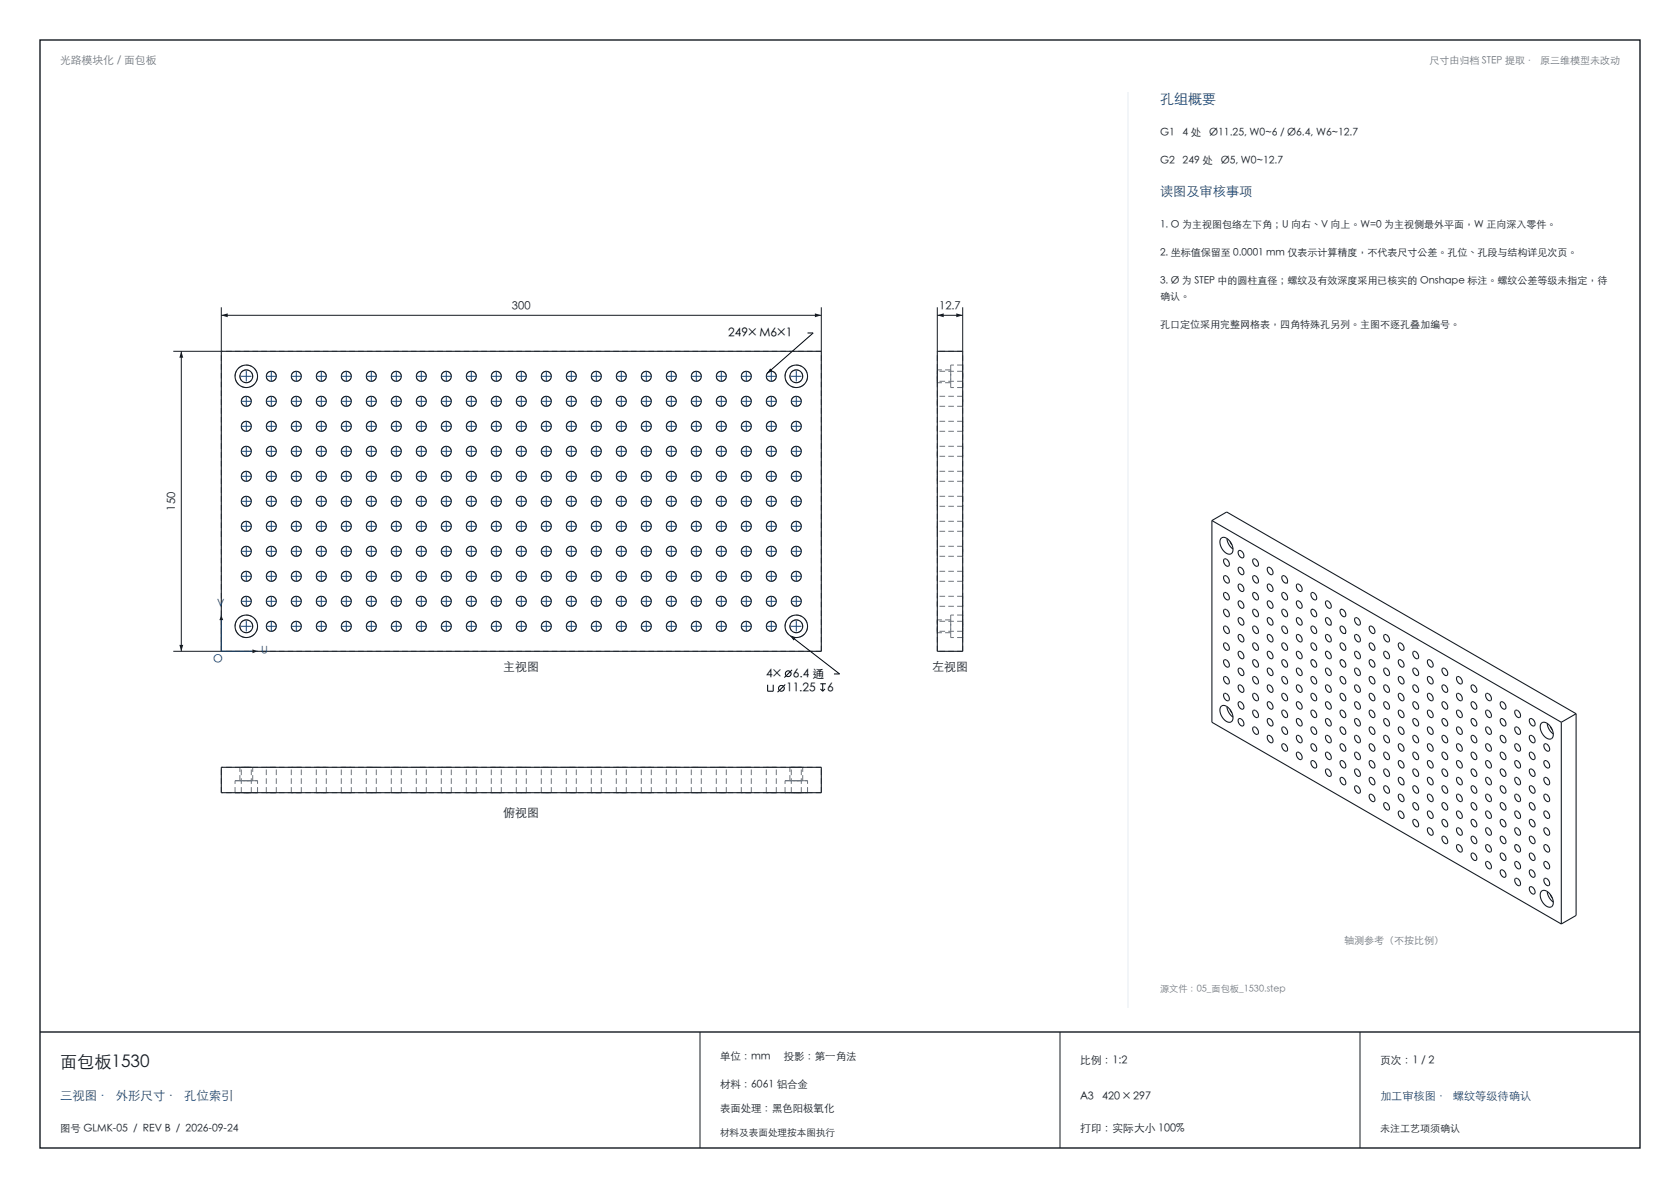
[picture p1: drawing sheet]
<svg xmlns="http://www.w3.org/2000/svg" width="420mm" height="297mm" viewBox="0 0 420 297" stroke-linecap="round" stroke-linejoin="round" font-family="sans-serif">
<defs><g id="words">
<text font-size="4.3" fill="#141a21" x="15" y="267">面包板1530</text>
<text font-size="3.5" fill="#144578" x="290" y="26">孔组概要</text>
<text font-size="3.3" fill="#144578" x="290" y="49">读图及审核事项</text>
<text font-size="3.1" fill="#144578" x="15" y="275">三视图 · 外形尺寸 · 孔位索引</text>
<g font-size="3">
<text x="182" y="84.1">249× M6×1</text>
<text x="191.6" y="169.4">4×</text>
<text x="196.5" y="173">11.25</text>
<text x="198.2" y="169.4">6.4 通</text>
<text x="206.8" y="173">6</text>
</g>
<g font-size="3" fill="#141a21">
<text x="125.8" y="167.8">主视图</text>
<text x="233" y="167.8">左视图</text>
<text x="125.8" y="204.2">俯视图</text>
</g>
<g font-size="2.8" fill="#141a21">
<text x="128" y="77.5">300</text>
<text x="234.8" y="77.5">12.7</text>
<text x="43.9" y="127.7" transform="rotate(-90 43.9 127.7)">150</text>
</g>
<g font-size="2.8" fill="#144578">
<text x="53.3" y="165.8">O</text>
<text x="345" y="275">加工审核图 · 螺纹等级待确认</text>
</g>
<text font-size="2.7" fill="#6b7580" x="15" y="16">光路模块化 / 面包板</text>
<g font-size="2.7" fill="#141a21">
<text x="270" y="266">比例：1:2</text>
<text x="345" y="266">页次：1 / 2</text>
<text x="270" y="275">A3</text>
<text x="275.5" y="275">420 × 297</text>
<text x="270" y="283">打印：实际大小 100%</text>
</g>
<g font-size="2.6" fill="#141a21">
<text x="290" y="34">G1</text>
<text x="295.7" y="34">4 处</text>
<text x="302.3" y="34">Ø11.25, W0~6 / Ø6.4, W6~12.7</text>
<text x="290" y="41">G2</text>
<text x="295.7" y="41">249 处</text>
<text x="305.2" y="41">Ø5, W0~12.7</text>
<text x="180" y="265">单位：mm</text>
<text x="195.9" y="265">投影：第一角法</text>
<text x="180" y="272">材料：6061 铝合金</text>
<text x="180" y="278">表面处理：黑色阳极氧化</text>
<text x="15" y="283">图号 GLMK-05 / REV B / 2026-09-24</text>
</g>
<g font-size="2.6" fill="#144578">
<text x="54.3" y="151.8">V</text>
<text x="65.3" y="163.6">U</text>
</g>
<g font-size="2.5" fill="#6b7580">
<text x="357.4" y="16">尺寸由归档 STEP 提取 · 原三维模型未改动</text>
<text x="336" y="236">轴测参考（不按比例）</text>
</g>
<g font-size="2.5" fill="#141a21">
<text x="290" y="57">1. O 为主视图包络左下角；U 向右、V 向上。W=0 为主视侧最外平面，W 正向深入零件。</text>
<text x="290" y="64">2. 坐标值保留至 0.0001 mm 仅表示计算精度，不代表尺寸公差。孔位、孔段与结构详见次页。</text>
<text x="290" y="71">3. Ø 为 STEP 中的圆柱直径；螺纹及有效深度采用已核实的 Onshape 标注。螺纹公差等级未指定，待</text>
<text x="290" y="75">确认。</text>
<text x="290" y="82">孔口定位采用完整网格表，四角特殊孔另列。主图不逐孔叠加编号。</text>
<text x="345" y="283">未注工艺项须确认</text>
</g>
<text font-size="2.4" fill="#141a21" x="180" y="284">材料及表面处理按本图执行</text>
<text font-size="2.3" fill="#6b7580" x="290" y="248">源文件：05_面包板_1530.step</text>
</g></defs>
<path d="M10 10h400v277h-400zM10 258h400" fill="none" stroke="#141a21" stroke-width=".35"/>
<path d="M55.3 76.8v11M55.3 78.8h150M205.3 76.8v11M175 258v29M265 258v29M340 258v29" fill="none" stroke="#141a21" stroke-width=".25"/>
<g fill="none" stroke="#6b7580" stroke-width=".25" stroke-dasharray="1.4 .8" stroke-linecap="butt">
<path d="M61.6 95.7a1.6 1.6 0 0 0 1.6-1.6 1.6 1.6 0 0 0-1.6-1.6M61.6 92.5a1.6 1.6 0 0 0-1.6 1.6 1.6 1.6 0 0 0 1.6 1.6M61.6 99.1a1.25 1.25 0 0 0-1.3 1.2 1.25 1.25 0 0 0 1.3 1.3M61.6 91.3a2.81 2.81 0 0 1 2.5 4.1 2.81 2.81 0 0 1-4.8 .3 2.81 2.81 0 0 1 1.9-4.4h.4M67.8 95.3a1.25 1.25 0 0 0 1.3-1.2 1.25 1.25 0 0 0-1.3-1.3M67.8 92.8a1.25 1.25 0 0 0-1.2 1.3 1.25 1.25 0 0 0 1.2 1.2M67.8 99.1a1.25 1.25 0 0 0-1.2 1.2 1.25 1.25 0 0 0 1.2 1.3M74.1 99.1a1.25 1.25 0 0 0-1.3 1.2 1.25 1.25 0 0 0 1.3 1.3M74.1 95.3a1.25 1.25 0 0 0 1.2-1.2 1.25 1.25 0 0 0-1.2-1.3M74.1 92.8a1.25 1.25 0 0 0-1.3 1.3 1.25 1.25 0 0 0 1.3 1.2M80.3 99.1a1.25 1.25 0 0 0-1.2 1.2 1.25 1.25 0 0 0 1.2 1.3M80.3 95.3a1.25 1.25 0 0 0 1.3-1.2 1.25 1.25 0 0 0-1.3-1.3"/>
<path d="M80.3 92.8a1.25 1.25 0 0 0-1.2 1.3 1.25 1.25 0 0 0 1.2 1.2M86.6 95.3a1.25 1.25 0 0 0 1.2-1.2 1.25 1.25 0 0 0-1.2-1.3M86.6 92.8a1.25 1.25 0 0 0-1.3 1.3 1.25 1.25 0 0 0 1.3 1.2M86.6 99.1a1.25 1.25 0 0 0-1.3 1.2 1.25 1.25 0 0 0 1.3 1.3M92.8 99.1a1.25 1.25 0 0 0-1.2 1.2 1.25 1.25 0 0 0 1.2 1.3M92.8 95.3a1.25 1.25 0 0 0 1.3-1.2 1.25 1.25 0 0 0-1.3-1.3M92.8 92.8a1.25 1.25 0 0 0-1.2 1.3 1.25 1.25 0 0 0 1.2 1.2M99.1 99.1a1.25 1.25 0 0 0-1.3 1.2 1.25 1.25 0 0 0 1.3 1.3M99.1 95.3a1.25 1.25 0 0 0 1.2-1.2 1.25 1.25 0 0 0-1.2-1.3M99.1 92.8a1.25 1.25 0 0 0-1.3 1.3 1.25 1.25 0 0 0 1.3 1.2M105.3 99.1a1.25 1.25 0 0 0-1.2 1.2 1.25 1.25 0 0 0 1.2 1.3M105.3 95.3a1.25 1.25 0 0 0 1.3-1.2 1.25 1.25 0 0 0-1.3-1.3"/>
<path d="M105.3 92.8a1.25 1.25 0 0 0-1.2 1.3 1.25 1.25 0 0 0 1.2 1.2M111.6 95.3a1.25 1.25 0 0 0 1.2-1.2 1.25 1.25 0 0 0-1.2-1.3M111.6 92.8a1.25 1.25 0 0 0-1.3 1.3 1.25 1.25 0 0 0 1.3 1.2M111.6 99.1a1.25 1.25 0 0 0-1.3 1.2 1.25 1.25 0 0 0 1.3 1.3M117.8 99.1a1.25 1.25 0 0 0-1.2 1.2 1.25 1.25 0 0 0 1.2 1.3M117.8 95.3a1.25 1.25 0 0 0 1.3-1.2 1.25 1.25 0 0 0-1.3-1.3M117.8 92.8a1.25 1.25 0 0 0-1.2 1.3 1.25 1.25 0 0 0 1.2 1.2M124.1 99.1a1.25 1.25 0 0 0-1.3 1.2 1.25 1.25 0 0 0 1.3 1.3M124.1 95.3a1.25 1.25 0 0 0 1.2-1.2 1.25 1.25 0 0 0-1.2-1.3M124.1 92.8a1.25 1.25 0 0 0-1.3 1.3 1.25 1.25 0 0 0 1.3 1.2M130.3 95.3a1.25 1.25 0 0 0 1.3-1.2 1.25 1.25 0 0 0-1.3-1.3M130.3 92.8a1.25 1.25 0 0 0-1.2 1.3 1.25 1.25 0 0 0 1.2 1.2"/>
<path d="M130.3 99.1a1.25 1.25 0 0 0-1.2 1.2 1.25 1.25 0 0 0 1.2 1.3M136.6 95.3a1.25 1.25 0 0 0 1.2-1.2 1.25 1.25 0 0 0-1.2-1.3M136.6 92.8a1.25 1.25 0 0 0-1.3 1.3 1.25 1.25 0 0 0 1.3 1.2M136.6 99.1a1.25 1.25 0 0 0-1.3 1.2 1.25 1.25 0 0 0 1.3 1.3M142.8 95.3a1.25 1.25 0 0 0 1.3-1.2 1.25 1.25 0 0 0-1.3-1.3M142.8 92.8a1.25 1.25 0 0 0-1.2 1.3 1.25 1.25 0 0 0 1.2 1.2M142.8 99.1a1.25 1.25 0 0 0-1.2 1.2 1.25 1.25 0 0 0 1.2 1.3M149.1 99.1a1.25 1.25 0 0 0-1.3 1.2 1.25 1.25 0 0 0 1.3 1.3M149.1 95.3a1.25 1.25 0 0 0 1.2-1.2 1.25 1.25 0 0 0-1.2-1.3M149.1 92.8a1.25 1.25 0 0 0-1.3 1.3 1.25 1.25 0 0 0 1.3 1.2M155.3 99.1a1.25 1.25 0 0 0-1.2 1.2 1.25 1.25 0 0 0 1.2 1.3M155.3 95.3a1.25 1.25 0 0 0 1.3-1.2 1.25 1.25 0 0 0-1.3-1.3"/>
<path d="M155.3 92.8a1.25 1.25 0 0 0-1.2 1.3 1.25 1.25 0 0 0 1.2 1.2M161.6 99.1a1.25 1.25 0 0 0-1.3 1.2 1.25 1.25 0 0 0 1.3 1.3M161.6 95.3a1.25 1.25 0 0 0 1.2-1.2 1.25 1.25 0 0 0-1.2-1.3M161.6 92.8a1.25 1.25 0 0 0-1.3 1.3 1.25 1.25 0 0 0 1.3 1.2M167.8 99.1a1.25 1.25 0 0 0-1.2 1.2 1.25 1.25 0 0 0 1.2 1.3M167.8 95.3a1.25 1.25 0 0 0 1.3-1.2 1.25 1.25 0 0 0-1.3-1.3M167.8 92.8a1.25 1.25 0 0 0-1.2 1.3 1.25 1.25 0 0 0 1.2 1.2M174.1 99.1a1.25 1.25 0 0 0-1.3 1.2 1.25 1.25 0 0 0 1.3 1.3M174.1 95.3a1.25 1.25 0 0 0 1.2-1.2 1.25 1.25 0 0 0-1.2-1.3M174.1 92.8a1.25 1.25 0 0 0-1.3 1.3 1.25 1.25 0 0 0 1.3 1.2M180.3 99.1a1.25 1.25 0 0 0-1.2 1.2 1.25 1.25 0 0 0 1.2 1.3M180.3 95.3a1.25 1.25 0 0 0 1.3-1.2 1.25 1.25 0 0 0-1.3-1.3"/>
<path d="M180.3 92.8a1.25 1.25 0 0 0-1.2 1.3 1.25 1.25 0 0 0 1.2 1.2M186.6 95.3a1.25 1.25 0 0 0 1.2-1.2 1.25 1.25 0 0 0-1.2-1.3M186.6 92.8a1.25 1.25 0 0 0-1.3 1.3 1.25 1.25 0 0 0 1.3 1.2M186.6 99.1a1.25 1.25 0 0 0-1.3 1.2 1.25 1.25 0 0 0 1.3 1.3M192.8 99.1a1.25 1.25 0 0 0-1.2 1.2 1.25 1.25 0 0 0 1.2 1.3M192.8 95.3a1.25 1.25 0 0 0 1.3-1.2 1.25 1.25 0 0 0-1.3-1.3M192.8 92.8a1.25 1.25 0 0 0-1.2 1.3 1.25 1.25 0 0 0 1.2 1.2M199.1 95.7a1.6 1.6 0 0 0 1.6-1.6 1.6 1.6 0 0 0-1.6-1.6M199.1 92.5a1.6 1.6 0 0 0-1.6 1.6 1.6 1.6 0 0 0 1.6 1.6M199.1 99.1a1.25 1.25 0 0 0-1.3 1.2 1.25 1.25 0 0 0 1.3 1.3M199.1 91.3a2.81 2.81 0 0 1 2.5 4.1 2.81 2.81 0 0 1-4.8 .3 2.81 2.81 0 0 1 1.9-4.4h.4M205.3 87.8h-150"/>
<path d="M234.3 95.7v-3.2M234.3 95.3v-2.5M237.7 92.5v3.2M237.7 92.5h-3.4M237.7 91.3v5.6M237.7 95.7h-3.4M240.7 87.8h-6.4M240.7 91.3v5.6M240.7 92.8v2.5M240.7 99.1v2.5M240.7 92.8h-6.4M240.7 99.1h-6.4"/>
<path d="M240.7 91.3h-3M240.7 95.3h-6.4M240.7 96.9h-3M61.6 117.8a1.25 1.25 0 0 0-1.3 1.3 1.25 1.25 0 0 0 1.3 1.2M61.6 107.8a1.25 1.25 0 0 0 1.2-1.2 1.25 1.25 0 0 0-1.2-1.3M61.6 105.3a1.25 1.25 0 0 0-1.3 1.3 1.25 1.25 0 0 0 1.3 1.2M61.6 114.1a1.25 1.25 0 0 0 1.2-1.3 1.25 1.25 0 0 0-1.2-1.2M61.6 111.6a1.25 1.25 0 0 0-1.3 1.2 1.25 1.25 0 0 0 1.3 1.3M61.6 101.6a1.25 1.25 0 0 0 1.2-1.3 1.25 1.25 0 0 0-1.2-1.2M67.8 101.6a1.25 1.25 0 0 0 1.3-1.3 1.25 1.25 0 0 0-1.3-1.2M67.8 117.8a1.25 1.25 0 0 0-1.2 1.3 1.25 1.25 0 0 0 1.2 1.2M67.8 114.1a1.25 1.25 0 0 0 1.3-1.3 1.25 1.25 0 0 0-1.3-1.2"/>
<path d="M67.8 111.6a1.25 1.25 0 0 0-1.2 1.2 1.25 1.25 0 0 0 1.2 1.3M67.8 107.8a1.25 1.25 0 0 0 1.3-1.2 1.25 1.25 0 0 0-1.3-1.3M67.8 105.3a1.25 1.25 0 0 0-1.2 1.3 1.25 1.25 0 0 0 1.2 1.2M74.1 107.8a1.25 1.25 0 0 0 1.2-1.2 1.25 1.25 0 0 0-1.2-1.3M74.1 105.3a1.25 1.25 0 0 0-1.3 1.3 1.25 1.25 0 0 0 1.3 1.2M74.1 101.6a1.25 1.25 0 0 0 1.2-1.3 1.25 1.25 0 0 0-1.2-1.2M74.1 117.8a1.25 1.25 0 0 0-1.3 1.3 1.25 1.25 0 0 0 1.3 1.2M74.1 114.1a1.25 1.25 0 0 0 1.2-1.3 1.25 1.25 0 0 0-1.2-1.2M74.1 111.6a1.25 1.25 0 0 0-1.3 1.2 1.25 1.25 0 0 0 1.3 1.3M80.3 114.1a1.25 1.25 0 0 0 1.3-1.3 1.25 1.25 0 0 0-1.3-1.2M80.3 111.6a1.25 1.25 0 0 0-1.2 1.2 1.25 1.25 0 0 0 1.2 1.3M80.3 101.6a1.25 1.25 0 0 0 1.3-1.3 1.25 1.25 0 0 0-1.3-1.2"/>
<path d="M80.3 107.8a1.25 1.25 0 0 0 1.3-1.2 1.25 1.25 0 0 0-1.3-1.3M80.3 105.3a1.25 1.25 0 0 0-1.2 1.3 1.25 1.25 0 0 0 1.2 1.2M80.3 117.8a1.25 1.25 0 0 0-1.2 1.3 1.25 1.25 0 0 0 1.2 1.2M86.6 117.8a1.25 1.25 0 0 0-1.3 1.3 1.25 1.25 0 0 0 1.3 1.2M86.6 114.1a1.25 1.25 0 0 0 1.2-1.3 1.25 1.25 0 0 0-1.2-1.2M86.6 111.6a1.25 1.25 0 0 0-1.3 1.2 1.25 1.25 0 0 0 1.3 1.3M86.6 107.8a1.25 1.25 0 0 0 1.2-1.2 1.25 1.25 0 0 0-1.2-1.3M86.6 105.3a1.25 1.25 0 0 0-1.3 1.3 1.25 1.25 0 0 0 1.3 1.2M86.6 101.6a1.25 1.25 0 0 0 1.2-1.3 1.25 1.25 0 0 0-1.2-1.2M92.8 101.6a1.25 1.25 0 0 0 1.3-1.3 1.25 1.25 0 0 0-1.3-1.2M92.8 117.8a1.25 1.25 0 0 0-1.2 1.3 1.25 1.25 0 0 0 1.2 1.2M92.8 114.1a1.25 1.25 0 0 0 1.3-1.3 1.25 1.25 0 0 0-1.3-1.2"/>
<path d="M92.8 111.6a1.25 1.25 0 0 0-1.2 1.2 1.25 1.25 0 0 0 1.2 1.3M92.8 107.8a1.25 1.25 0 0 0 1.3-1.2 1.25 1.25 0 0 0-1.3-1.3M92.8 105.3a1.25 1.25 0 0 0-1.2 1.3 1.25 1.25 0 0 0 1.2 1.2M99.1 107.8a1.25 1.25 0 0 0 1.2-1.2 1.25 1.25 0 0 0-1.2-1.3M99.1 105.3a1.25 1.25 0 0 0-1.3 1.3 1.25 1.25 0 0 0 1.3 1.2M99.1 101.6a1.25 1.25 0 0 0 1.2-1.3 1.25 1.25 0 0 0-1.2-1.2M99.1 117.8a1.25 1.25 0 0 0-1.3 1.3 1.25 1.25 0 0 0 1.3 1.2M99.1 114.1a1.25 1.25 0 0 0 1.2-1.3 1.25 1.25 0 0 0-1.2-1.2M99.1 111.6a1.25 1.25 0 0 0-1.3 1.2 1.25 1.25 0 0 0 1.3 1.3M105.3 114.1a1.25 1.25 0 0 0 1.3-1.3 1.25 1.25 0 0 0-1.3-1.2M105.3 111.6a1.25 1.25 0 0 0-1.2 1.2 1.25 1.25 0 0 0 1.2 1.3M105.3 107.8a1.25 1.25 0 0 0 1.3-1.2 1.25 1.25 0 0 0-1.3-1.3"/>
<path d="M105.3 105.3a1.25 1.25 0 0 0-1.2 1.3 1.25 1.25 0 0 0 1.2 1.2M105.3 101.6a1.25 1.25 0 0 0 1.3-1.3 1.25 1.25 0 0 0-1.3-1.2M105.3 117.8a1.25 1.25 0 0 0-1.2 1.3 1.25 1.25 0 0 0 1.2 1.2M111.6 114.1a1.25 1.25 0 0 0 1.2-1.3 1.25 1.25 0 0 0-1.2-1.2M111.6 111.6a1.25 1.25 0 0 0-1.3 1.2 1.25 1.25 0 0 0 1.3 1.3M111.6 117.8a1.25 1.25 0 0 0-1.3 1.3 1.25 1.25 0 0 0 1.3 1.2M111.6 107.8a1.25 1.25 0 0 0 1.2-1.2 1.25 1.25 0 0 0-1.2-1.3M111.6 105.3a1.25 1.25 0 0 0-1.3 1.3 1.25 1.25 0 0 0 1.3 1.2M111.6 101.6a1.25 1.25 0 0 0 1.2-1.3 1.25 1.25 0 0 0-1.2-1.2M117.8 101.6a1.25 1.25 0 0 0 1.3-1.3 1.25 1.25 0 0 0-1.3-1.2M117.8 117.8a1.25 1.25 0 0 0-1.2 1.3 1.25 1.25 0 0 0 1.2 1.2M117.8 114.1a1.25 1.25 0 0 0 1.3-1.3 1.25 1.25 0 0 0-1.3-1.2"/>
<path d="M117.8 111.6a1.25 1.25 0 0 0-1.2 1.2 1.25 1.25 0 0 0 1.2 1.3M117.8 107.8a1.25 1.25 0 0 0 1.3-1.2 1.25 1.25 0 0 0-1.3-1.3M117.8 105.3a1.25 1.25 0 0 0-1.2 1.3 1.25 1.25 0 0 0 1.2 1.2M124.1 101.6a1.25 1.25 0 0 0 1.2-1.3 1.25 1.25 0 0 0-1.2-1.2M124.1 117.8a1.25 1.25 0 0 0-1.3 1.3 1.25 1.25 0 0 0 1.3 1.2M124.1 114.1a1.25 1.25 0 0 0 1.2-1.3 1.25 1.25 0 0 0-1.2-1.2M124.1 111.6a1.25 1.25 0 0 0-1.3 1.2 1.25 1.25 0 0 0 1.3 1.3M124.1 107.8a1.25 1.25 0 0 0 1.2-1.2 1.25 1.25 0 0 0-1.2-1.3M124.1 105.3a1.25 1.25 0 0 0-1.3 1.3 1.25 1.25 0 0 0 1.3 1.2M130.3 114.1a1.25 1.25 0 0 0 1.3-1.3 1.25 1.25 0 0 0-1.3-1.2M130.3 111.6a1.25 1.25 0 0 0-1.2 1.2 1.25 1.25 0 0 0 1.2 1.3M130.3 107.8a1.25 1.25 0 0 0 1.3-1.2 1.25 1.25 0 0 0-1.3-1.3"/>
<path d="M130.3 105.3a1.25 1.25 0 0 0-1.2 1.3 1.25 1.25 0 0 0 1.2 1.2M130.3 101.6a1.25 1.25 0 0 0 1.3-1.3 1.25 1.25 0 0 0-1.3-1.2M130.3 117.8a1.25 1.25 0 0 0-1.2 1.3 1.25 1.25 0 0 0 1.2 1.2M136.6 117.8a1.25 1.25 0 0 0-1.3 1.3 1.25 1.25 0 0 0 1.3 1.2M136.6 114.1a1.25 1.25 0 0 0 1.2-1.3 1.25 1.25 0 0 0-1.2-1.2M136.6 111.6a1.25 1.25 0 0 0-1.3 1.2 1.25 1.25 0 0 0 1.3 1.3M136.6 107.8a1.25 1.25 0 0 0 1.2-1.2 1.25 1.25 0 0 0-1.2-1.3M136.6 105.3a1.25 1.25 0 0 0-1.3 1.3 1.25 1.25 0 0 0 1.3 1.2M136.6 101.6a1.25 1.25 0 0 0 1.2-1.3 1.25 1.25 0 0 0-1.2-1.2M142.8 101.6a1.25 1.25 0 0 0 1.3-1.3 1.25 1.25 0 0 0-1.3-1.2M142.8 117.8a1.25 1.25 0 0 0-1.2 1.3 1.25 1.25 0 0 0 1.2 1.2M142.8 107.8a1.25 1.25 0 0 0 1.3-1.2 1.25 1.25 0 0 0-1.3-1.3"/>
<path d="M142.8 105.3a1.25 1.25 0 0 0-1.2 1.3 1.25 1.25 0 0 0 1.2 1.2M142.8 114.1a1.25 1.25 0 0 0 1.3-1.3 1.25 1.25 0 0 0-1.3-1.2M142.8 111.6a1.25 1.25 0 0 0-1.2 1.2 1.25 1.25 0 0 0 1.2 1.3M149.1 107.8a1.25 1.25 0 0 0 1.2-1.2 1.25 1.25 0 0 0-1.2-1.3M149.1 105.3a1.25 1.25 0 0 0-1.3 1.3 1.25 1.25 0 0 0 1.3 1.2M149.1 101.6a1.25 1.25 0 0 0 1.2-1.3 1.25 1.25 0 0 0-1.2-1.2M149.1 117.8a1.25 1.25 0 0 0-1.3 1.3 1.25 1.25 0 0 0 1.3 1.2M149.1 114.1a1.25 1.25 0 0 0 1.2-1.3 1.25 1.25 0 0 0-1.2-1.2M149.1 111.6a1.25 1.25 0 0 0-1.3 1.2 1.25 1.25 0 0 0 1.3 1.3M155.3 114.1a1.25 1.25 0 0 0 1.3-1.3 1.25 1.25 0 0 0-1.3-1.2M155.3 111.6a1.25 1.25 0 0 0-1.2 1.2 1.25 1.25 0 0 0 1.2 1.3M155.3 117.8a1.25 1.25 0 0 0-1.2 1.3 1.25 1.25 0 0 0 1.2 1.2"/>
<path d="M155.3 107.8a1.25 1.25 0 0 0 1.3-1.2 1.25 1.25 0 0 0-1.3-1.3M155.3 105.3a1.25 1.25 0 0 0-1.2 1.3 1.25 1.25 0 0 0 1.2 1.2M155.3 101.6a1.25 1.25 0 0 0 1.3-1.3 1.25 1.25 0 0 0-1.3-1.2M161.6 117.8a1.25 1.25 0 0 0-1.3 1.3 1.25 1.25 0 0 0 1.3 1.2M161.6 107.8a1.25 1.25 0 0 0 1.2-1.2 1.25 1.25 0 0 0-1.2-1.3M161.6 105.3a1.25 1.25 0 0 0-1.3 1.3 1.25 1.25 0 0 0 1.3 1.2M161.6 114.1a1.25 1.25 0 0 0 1.2-1.3 1.25 1.25 0 0 0-1.2-1.2M161.6 111.6a1.25 1.25 0 0 0-1.3 1.2 1.25 1.25 0 0 0 1.3 1.3M161.6 101.6a1.25 1.25 0 0 0 1.2-1.3 1.25 1.25 0 0 0-1.2-1.2M167.8 101.6a1.25 1.25 0 0 0 1.3-1.3 1.25 1.25 0 0 0-1.3-1.2M167.8 117.8a1.25 1.25 0 0 0-1.2 1.3 1.25 1.25 0 0 0 1.2 1.2M167.8 114.1a1.25 1.25 0 0 0 1.3-1.3 1.25 1.25 0 0 0-1.3-1.2"/>
<path d="M167.8 111.6a1.25 1.25 0 0 0-1.2 1.2 1.25 1.25 0 0 0 1.2 1.3M167.8 107.8a1.25 1.25 0 0 0 1.3-1.2 1.25 1.25 0 0 0-1.3-1.3M167.8 105.3a1.25 1.25 0 0 0-1.2 1.3 1.25 1.25 0 0 0 1.2 1.2M174.1 107.8a1.25 1.25 0 0 0 1.2-1.2 1.25 1.25 0 0 0-1.2-1.3M174.1 105.3a1.25 1.25 0 0 0-1.3 1.3 1.25 1.25 0 0 0 1.3 1.2M174.1 114.1a1.25 1.25 0 0 0 1.2-1.3 1.25 1.25 0 0 0-1.2-1.2M174.1 111.6a1.25 1.25 0 0 0-1.3 1.2 1.25 1.25 0 0 0 1.3 1.3M174.1 101.6a1.25 1.25 0 0 0 1.2-1.3 1.25 1.25 0 0 0-1.2-1.2M174.1 117.8a1.25 1.25 0 0 0-1.3 1.3 1.25 1.25 0 0 0 1.3 1.2M180.3 114.1a1.25 1.25 0 0 0 1.3-1.3 1.25 1.25 0 0 0-1.3-1.2M180.3 111.6a1.25 1.25 0 0 0-1.2 1.2 1.25 1.25 0 0 0 1.2 1.3M180.3 101.6a1.25 1.25 0 0 0 1.3-1.3 1.25 1.25 0 0 0-1.3-1.2"/>
<path d="M180.3 107.8a1.25 1.25 0 0 0 1.3-1.2 1.25 1.25 0 0 0-1.3-1.3M180.3 105.3a1.25 1.25 0 0 0-1.2 1.3 1.25 1.25 0 0 0 1.2 1.2M180.3 117.8a1.25 1.25 0 0 0-1.2 1.3 1.25 1.25 0 0 0 1.2 1.2M186.6 114.1a1.25 1.25 0 0 0 1.2-1.3 1.25 1.25 0 0 0-1.2-1.2M186.6 111.6a1.25 1.25 0 0 0-1.3 1.2 1.25 1.25 0 0 0 1.3 1.3M186.6 107.8a1.25 1.25 0 0 0 1.2-1.2 1.25 1.25 0 0 0-1.2-1.3M186.6 105.3a1.25 1.25 0 0 0-1.3 1.3 1.25 1.25 0 0 0 1.3 1.2M186.6 101.6a1.25 1.25 0 0 0 1.2-1.3 1.25 1.25 0 0 0-1.2-1.2M186.6 117.8a1.25 1.25 0 0 0-1.3 1.3 1.25 1.25 0 0 0 1.3 1.2M192.8 101.6a1.25 1.25 0 0 0 1.3-1.3 1.25 1.25 0 0 0-1.3-1.2M192.8 107.8a1.25 1.25 0 0 0 1.3-1.2 1.25 1.25 0 0 0-1.3-1.3M192.8 105.3a1.25 1.25 0 0 0-1.2 1.3 1.25 1.25 0 0 0 1.2 1.2"/>
<path d="M192.8 117.8a1.25 1.25 0 0 0-1.2 1.3 1.25 1.25 0 0 0 1.2 1.2M192.8 114.1a1.25 1.25 0 0 0 1.3-1.3 1.25 1.25 0 0 0-1.3-1.2M192.8 111.6a1.25 1.25 0 0 0-1.2 1.2 1.25 1.25 0 0 0 1.2 1.3M199.1 107.8a1.25 1.25 0 0 0 1.2-1.2 1.25 1.25 0 0 0-1.2-1.3M199.1 105.3a1.25 1.25 0 0 0-1.3 1.3 1.25 1.25 0 0 0 1.3 1.2M199.1 101.6a1.25 1.25 0 0 0 1.2-1.3 1.25 1.25 0 0 0-1.2-1.2M199.1 114.1a1.25 1.25 0 0 0 1.2-1.3 1.25 1.25 0 0 0-1.2-1.2M199.1 111.6a1.25 1.25 0 0 0-1.3 1.2 1.25 1.25 0 0 0 1.3 1.3M199.1 117.8a1.25 1.25 0 0 0-1.3 1.3 1.25 1.25 0 0 0 1.3 1.2M234.3 101.6v-2.5M234.3 107.8v-2.5M234.3 114.1v-2.5"/>
<path d="M240.7 117.8v2.5M240.7 105.3v2.5M240.7 111.6v2.5M240.7 111.6h-6.4M240.7 117.8h-6.4M240.7 105.3h-6.4M240.7 114.1h-6.4M240.7 107.8h-6.4M240.7 101.6h-6.4M61.6 120.3a1.25 1.25 0 0 0 1.2-1.2 1.25 1.25 0 0 0-1.2-1.3M61.6 126.6a1.25 1.25 0 0 0 1.2-1.3 1.25 1.25 0 0 0-1.2-1.2M61.6 124.1a1.25 1.25 0 0 0-1.3 1.2 1.25 1.25 0 0 0 1.3 1.3"/>
<path d="M61.6 139.1a1.25 1.25 0 0 0 1.2-1.3 1.25 1.25 0 0 0-1.2-1.2M61.6 136.6a1.25 1.25 0 0 0-1.3 1.2 1.25 1.25 0 0 0 1.3 1.3M61.6 132.8a1.25 1.25 0 0 0 1.2-1.2 1.25 1.25 0 0 0-1.2-1.3M61.6 130.3a1.25 1.25 0 0 0-1.3 1.3 1.25 1.25 0 0 0 1.3 1.2M67.8 126.6a1.25 1.25 0 0 0 1.3-1.3 1.25 1.25 0 0 0-1.3-1.2M67.8 124.1a1.25 1.25 0 0 0-1.2 1.2 1.25 1.25 0 0 0 1.2 1.3M67.8 139.1a1.25 1.25 0 0 0 1.3-1.3 1.25 1.25 0 0 0-1.3-1.2M67.8 136.6a1.25 1.25 0 0 0-1.2 1.2 1.25 1.25 0 0 0 1.2 1.3M67.8 120.3a1.25 1.25 0 0 0 1.3-1.2 1.25 1.25 0 0 0-1.3-1.3M67.8 132.8a1.25 1.25 0 0 0 1.3-1.2 1.25 1.25 0 0 0-1.3-1.3M67.8 130.3a1.25 1.25 0 0 0-1.2 1.3 1.25 1.25 0 0 0 1.2 1.2M74.1 126.6a1.25 1.25 0 0 0 1.2-1.3 1.25 1.25 0 0 0-1.2-1.2"/>
<path d="M74.1 124.1a1.25 1.25 0 0 0-1.3 1.2 1.25 1.25 0 0 0 1.3 1.3M74.1 132.8a1.25 1.25 0 0 0 1.2-1.2 1.25 1.25 0 0 0-1.2-1.3M74.1 130.3a1.25 1.25 0 0 0-1.3 1.3 1.25 1.25 0 0 0 1.3 1.2M74.1 120.3a1.25 1.25 0 0 0 1.2-1.2 1.25 1.25 0 0 0-1.2-1.3M74.1 139.1a1.25 1.25 0 0 0 1.2-1.3 1.25 1.25 0 0 0-1.2-1.2M74.1 136.6a1.25 1.25 0 0 0-1.3 1.2 1.25 1.25 0 0 0 1.3 1.3M80.3 139.1a1.25 1.25 0 0 0 1.3-1.3 1.25 1.25 0 0 0-1.3-1.2M80.3 136.6a1.25 1.25 0 0 0-1.2 1.2 1.25 1.25 0 0 0 1.2 1.3M80.3 132.8a1.25 1.25 0 0 0 1.3-1.2 1.25 1.25 0 0 0-1.3-1.3M80.3 130.3a1.25 1.25 0 0 0-1.2 1.3 1.25 1.25 0 0 0 1.2 1.2M80.3 126.6a1.25 1.25 0 0 0 1.3-1.3 1.25 1.25 0 0 0-1.3-1.2M80.3 124.1a1.25 1.25 0 0 0-1.2 1.2 1.25 1.25 0 0 0 1.2 1.3"/>
<path d="M80.3 120.3a1.25 1.25 0 0 0 1.3-1.2 1.25 1.25 0 0 0-1.3-1.3M86.6 120.3a1.25 1.25 0 0 0 1.2-1.2 1.25 1.25 0 0 0-1.2-1.3M86.6 132.8a1.25 1.25 0 0 0 1.2-1.2 1.25 1.25 0 0 0-1.2-1.3M86.6 130.3a1.25 1.25 0 0 0-1.3 1.3 1.25 1.25 0 0 0 1.3 1.2M86.6 139.1a1.25 1.25 0 0 0 1.2-1.3 1.25 1.25 0 0 0-1.2-1.2M86.6 136.6a1.25 1.25 0 0 0-1.3 1.2 1.25 1.25 0 0 0 1.3 1.3M86.6 126.6a1.25 1.25 0 0 0 1.2-1.3 1.25 1.25 0 0 0-1.2-1.2M86.6 124.1a1.25 1.25 0 0 0-1.3 1.2 1.25 1.25 0 0 0 1.3 1.3M92.8 126.6a1.25 1.25 0 0 0 1.3-1.3 1.25 1.25 0 0 0-1.3-1.2M92.8 124.1a1.25 1.25 0 0 0-1.2 1.2 1.25 1.25 0 0 0 1.2 1.3M92.8 120.3a1.25 1.25 0 0 0 1.3-1.2 1.25 1.25 0 0 0-1.3-1.3M92.8 139.1a1.25 1.25 0 0 0 1.3-1.3 1.25 1.25 0 0 0-1.3-1.2"/>
<path d="M92.8 136.6a1.25 1.25 0 0 0-1.2 1.2 1.25 1.25 0 0 0 1.2 1.3M92.8 132.8a1.25 1.25 0 0 0 1.3-1.2 1.25 1.25 0 0 0-1.3-1.3M92.8 130.3a1.25 1.25 0 0 0-1.2 1.3 1.25 1.25 0 0 0 1.2 1.2M99.1 132.8a1.25 1.25 0 0 0 1.2-1.2 1.25 1.25 0 0 0-1.2-1.3M99.1 130.3a1.25 1.25 0 0 0-1.3 1.3 1.25 1.25 0 0 0 1.3 1.2M99.1 126.6a1.25 1.25 0 0 0 1.2-1.3 1.25 1.25 0 0 0-1.2-1.2M99.1 124.1a1.25 1.25 0 0 0-1.3 1.2 1.25 1.25 0 0 0 1.3 1.3M99.1 120.3a1.25 1.25 0 0 0 1.2-1.2 1.25 1.25 0 0 0-1.2-1.3M99.1 139.1a1.25 1.25 0 0 0 1.2-1.3 1.25 1.25 0 0 0-1.2-1.2M99.1 136.6a1.25 1.25 0 0 0-1.3 1.2 1.25 1.25 0 0 0 1.3 1.3M105.3 139.1a1.25 1.25 0 0 0 1.3-1.3 1.25 1.25 0 0 0-1.3-1.2M105.3 136.6a1.25 1.25 0 0 0-1.2 1.2 1.25 1.25 0 0 0 1.2 1.3"/>
<path d="M105.3 132.8a1.25 1.25 0 0 0 1.3-1.2 1.25 1.25 0 0 0-1.3-1.3M105.3 130.3a1.25 1.25 0 0 0-1.2 1.3 1.25 1.25 0 0 0 1.2 1.2M105.3 126.6a1.25 1.25 0 0 0 1.3-1.3 1.25 1.25 0 0 0-1.3-1.2M105.3 124.1a1.25 1.25 0 0 0-1.2 1.2 1.25 1.25 0 0 0 1.2 1.3M105.3 120.3a1.25 1.25 0 0 0 1.3-1.2 1.25 1.25 0 0 0-1.3-1.3M111.6 139.1a1.25 1.25 0 0 0 1.2-1.3 1.25 1.25 0 0 0-1.2-1.2M111.6 136.6a1.25 1.25 0 0 0-1.3 1.2 1.25 1.25 0 0 0 1.3 1.3M111.6 120.3a1.25 1.25 0 0 0 1.2-1.2 1.25 1.25 0 0 0-1.2-1.3M111.6 132.8a1.25 1.25 0 0 0 1.2-1.2 1.25 1.25 0 0 0-1.2-1.3M111.6 130.3a1.25 1.25 0 0 0-1.3 1.3 1.25 1.25 0 0 0 1.3 1.2M111.6 126.6a1.25 1.25 0 0 0 1.2-1.3 1.25 1.25 0 0 0-1.2-1.2M111.6 124.1a1.25 1.25 0 0 0-1.3 1.2 1.25 1.25 0 0 0 1.3 1.3"/>
<path d="M117.8 126.6a1.25 1.25 0 0 0 1.3-1.3 1.25 1.25 0 0 0-1.3-1.2M117.8 124.1a1.25 1.25 0 0 0-1.2 1.2 1.25 1.25 0 0 0 1.2 1.3M117.8 120.3a1.25 1.25 0 0 0 1.3-1.2 1.25 1.25 0 0 0-1.3-1.3M117.8 139.1a1.25 1.25 0 0 0 1.3-1.3 1.25 1.25 0 0 0-1.3-1.2M117.8 136.6a1.25 1.25 0 0 0-1.2 1.2 1.25 1.25 0 0 0 1.2 1.3M117.8 132.8a1.25 1.25 0 0 0 1.3-1.2 1.25 1.25 0 0 0-1.3-1.3M117.8 130.3a1.25 1.25 0 0 0-1.2 1.3 1.25 1.25 0 0 0 1.2 1.2M124.1 132.8a1.25 1.25 0 0 0 1.2-1.2 1.25 1.25 0 0 0-1.2-1.3M124.1 130.3a1.25 1.25 0 0 0-1.3 1.3 1.25 1.25 0 0 0 1.3 1.2M124.1 120.3a1.25 1.25 0 0 0 1.2-1.2 1.25 1.25 0 0 0-1.2-1.3M124.1 126.6a1.25 1.25 0 0 0 1.2-1.3 1.25 1.25 0 0 0-1.2-1.2M124.1 124.1a1.25 1.25 0 0 0-1.3 1.2 1.25 1.25 0 0 0 1.3 1.3"/>
<path d="M124.1 139.1a1.25 1.25 0 0 0 1.2-1.3 1.25 1.25 0 0 0-1.2-1.2M124.1 136.6a1.25 1.25 0 0 0-1.3 1.2 1.25 1.25 0 0 0 1.3 1.3M130.3 132.8a1.25 1.25 0 0 0 1.3-1.2 1.25 1.25 0 0 0-1.3-1.3M130.3 130.3a1.25 1.25 0 0 0-1.2 1.3 1.25 1.25 0 0 0 1.2 1.2M130.3 139.1a1.25 1.25 0 0 0 1.3-1.3 1.25 1.25 0 0 0-1.3-1.2M130.3 136.6a1.25 1.25 0 0 0-1.2 1.2 1.25 1.25 0 0 0 1.2 1.3M130.3 126.6a1.25 1.25 0 0 0 1.3-1.3 1.25 1.25 0 0 0-1.3-1.2M130.3 124.1a1.25 1.25 0 0 0-1.2 1.2 1.25 1.25 0 0 0 1.2 1.3M130.3 120.3a1.25 1.25 0 0 0 1.3-1.2 1.25 1.25 0 0 0-1.3-1.3M136.6 120.3a1.25 1.25 0 0 0 1.2-1.2 1.25 1.25 0 0 0-1.2-1.3M136.6 126.6a1.25 1.25 0 0 0 1.2-1.3 1.25 1.25 0 0 0-1.2-1.2M136.6 124.1a1.25 1.25 0 0 0-1.3 1.2 1.25 1.25 0 0 0 1.3 1.3"/>
<path d="M136.6 139.1a1.25 1.25 0 0 0 1.2-1.3 1.25 1.25 0 0 0-1.2-1.2M136.6 136.6a1.25 1.25 0 0 0-1.3 1.2 1.25 1.25 0 0 0 1.3 1.3M136.6 132.8a1.25 1.25 0 0 0 1.2-1.2 1.25 1.25 0 0 0-1.2-1.3M136.6 130.3a1.25 1.25 0 0 0-1.3 1.3 1.25 1.25 0 0 0 1.3 1.2M142.8 126.6a1.25 1.25 0 0 0 1.3-1.3 1.25 1.25 0 0 0-1.3-1.2M142.8 124.1a1.25 1.25 0 0 0-1.2 1.2 1.25 1.25 0 0 0 1.2 1.3M142.8 120.3a1.25 1.25 0 0 0 1.3-1.2 1.25 1.25 0 0 0-1.3-1.3M142.8 139.1a1.25 1.25 0 0 0 1.3-1.3 1.25 1.25 0 0 0-1.3-1.2M142.8 136.6a1.25 1.25 0 0 0-1.2 1.2 1.25 1.25 0 0 0 1.2 1.3M142.8 132.8a1.25 1.25 0 0 0 1.3-1.2 1.25 1.25 0 0 0-1.3-1.3M142.8 130.3a1.25 1.25 0 0 0-1.2 1.3 1.25 1.25 0 0 0 1.2 1.2M149.1 126.6a1.25 1.25 0 0 0 1.2-1.3 1.25 1.25 0 0 0-1.2-1.2"/>
<path d="M149.1 124.1a1.25 1.25 0 0 0-1.3 1.2 1.25 1.25 0 0 0 1.3 1.3M149.1 120.3a1.25 1.25 0 0 0 1.2-1.2 1.25 1.25 0 0 0-1.2-1.3M149.1 139.1a1.25 1.25 0 0 0 1.2-1.3 1.25 1.25 0 0 0-1.2-1.2M149.1 136.6a1.25 1.25 0 0 0-1.3 1.2 1.25 1.25 0 0 0 1.3 1.3M149.1 132.8a1.25 1.25 0 0 0 1.2-1.2 1.25 1.25 0 0 0-1.2-1.3M149.1 130.3a1.25 1.25 0 0 0-1.3 1.3 1.25 1.25 0 0 0 1.3 1.2M155.3 139.1a1.25 1.25 0 0 0 1.3-1.3 1.25 1.25 0 0 0-1.3-1.2M155.3 136.6a1.25 1.25 0 0 0-1.2 1.2 1.25 1.25 0 0 0 1.2 1.3M155.3 120.3a1.25 1.25 0 0 0 1.3-1.2 1.25 1.25 0 0 0-1.3-1.3M155.3 132.8a1.25 1.25 0 0 0 1.3-1.2 1.25 1.25 0 0 0-1.3-1.3M155.3 130.3a1.25 1.25 0 0 0-1.2 1.3 1.25 1.25 0 0 0 1.2 1.2M155.3 126.6a1.25 1.25 0 0 0 1.3-1.3 1.25 1.25 0 0 0-1.3-1.2"/>
<path d="M155.3 124.1a1.25 1.25 0 0 0-1.2 1.2 1.25 1.25 0 0 0 1.2 1.3M161.6 120.3a1.25 1.25 0 0 0 1.2-1.2 1.25 1.25 0 0 0-1.2-1.3M161.6 139.1a1.25 1.25 0 0 0 1.2-1.3 1.25 1.25 0 0 0-1.2-1.2M161.6 136.6a1.25 1.25 0 0 0-1.3 1.2 1.25 1.25 0 0 0 1.3 1.3M161.6 132.8a1.25 1.25 0 0 0 1.2-1.2 1.25 1.25 0 0 0-1.2-1.3M161.6 130.3a1.25 1.25 0 0 0-1.3 1.3 1.25 1.25 0 0 0 1.3 1.2M161.6 126.6a1.25 1.25 0 0 0 1.2-1.3 1.25 1.25 0 0 0-1.2-1.2M161.6 124.1a1.25 1.25 0 0 0-1.3 1.2 1.25 1.25 0 0 0 1.3 1.3M167.8 120.3a1.25 1.25 0 0 0 1.3-1.2 1.25 1.25 0 0 0-1.3-1.3M167.8 139.1a1.25 1.25 0 0 0 1.3-1.3 1.25 1.25 0 0 0-1.3-1.2M167.8 136.6a1.25 1.25 0 0 0-1.2 1.2 1.25 1.25 0 0 0 1.2 1.3M167.8 132.8a1.25 1.25 0 0 0 1.3-1.2 1.25 1.25 0 0 0-1.3-1.3"/>
<path d="M167.8 130.3a1.25 1.25 0 0 0-1.2 1.3 1.25 1.25 0 0 0 1.2 1.2M167.8 126.6a1.25 1.25 0 0 0 1.3-1.3 1.25 1.25 0 0 0-1.3-1.2M167.8 124.1a1.25 1.25 0 0 0-1.2 1.2 1.25 1.25 0 0 0 1.2 1.3M174.1 132.8a1.25 1.25 0 0 0 1.2-1.2 1.25 1.25 0 0 0-1.2-1.3M174.1 130.3a1.25 1.25 0 0 0-1.3 1.3 1.25 1.25 0 0 0 1.3 1.2M174.1 126.6a1.25 1.25 0 0 0 1.2-1.3 1.25 1.25 0 0 0-1.2-1.2M174.1 124.1a1.25 1.25 0 0 0-1.3 1.2 1.25 1.25 0 0 0 1.3 1.3M174.1 139.1a1.25 1.25 0 0 0 1.2-1.3 1.25 1.25 0 0 0-1.2-1.2M174.1 136.6a1.25 1.25 0 0 0-1.3 1.2 1.25 1.25 0 0 0 1.3 1.3M174.1 120.3a1.25 1.25 0 0 0 1.2-1.2 1.25 1.25 0 0 0-1.2-1.3M180.3 139.1a1.25 1.25 0 0 0 1.3-1.3 1.25 1.25 0 0 0-1.3-1.2M180.3 136.6a1.25 1.25 0 0 0-1.2 1.2 1.25 1.25 0 0 0 1.2 1.3"/>
<path d="M180.3 132.8a1.25 1.25 0 0 0 1.3-1.2 1.25 1.25 0 0 0-1.3-1.3M180.3 130.3a1.25 1.25 0 0 0-1.2 1.3 1.25 1.25 0 0 0 1.2 1.2M180.3 126.6a1.25 1.25 0 0 0 1.3-1.3 1.25 1.25 0 0 0-1.3-1.2M180.3 124.1a1.25 1.25 0 0 0-1.2 1.2 1.25 1.25 0 0 0 1.2 1.3M180.3 120.3a1.25 1.25 0 0 0 1.3-1.2 1.25 1.25 0 0 0-1.3-1.3M186.6 132.8a1.25 1.25 0 0 0 1.2-1.2 1.25 1.25 0 0 0-1.2-1.3M186.6 130.3a1.25 1.25 0 0 0-1.3 1.3 1.25 1.25 0 0 0 1.3 1.2M186.6 139.1a1.25 1.25 0 0 0 1.2-1.3 1.25 1.25 0 0 0-1.2-1.2M186.6 136.6a1.25 1.25 0 0 0-1.3 1.2 1.25 1.25 0 0 0 1.3 1.3M186.6 126.6a1.25 1.25 0 0 0 1.2-1.3 1.25 1.25 0 0 0-1.2-1.2M186.6 124.1a1.25 1.25 0 0 0-1.3 1.2 1.25 1.25 0 0 0 1.3 1.3M186.6 120.3a1.25 1.25 0 0 0 1.2-1.2 1.25 1.25 0 0 0-1.2-1.3"/>
<path d="M192.8 126.6a1.25 1.25 0 0 0 1.3-1.3 1.25 1.25 0 0 0-1.3-1.2M192.8 124.1a1.25 1.25 0 0 0-1.2 1.2 1.25 1.25 0 0 0 1.2 1.3M192.8 120.3a1.25 1.25 0 0 0 1.3-1.2 1.25 1.25 0 0 0-1.3-1.3M192.8 139.1a1.25 1.25 0 0 0 1.3-1.3 1.25 1.25 0 0 0-1.3-1.2M192.8 136.6a1.25 1.25 0 0 0-1.2 1.2 1.25 1.25 0 0 0 1.2 1.3M192.8 132.8a1.25 1.25 0 0 0 1.3-1.2 1.25 1.25 0 0 0-1.3-1.3M192.8 130.3a1.25 1.25 0 0 0-1.2 1.3 1.25 1.25 0 0 0 1.2 1.2M199.1 132.8a1.25 1.25 0 0 0 1.2-1.2 1.25 1.25 0 0 0-1.2-1.3M199.1 130.3a1.25 1.25 0 0 0-1.3 1.3 1.25 1.25 0 0 0 1.3 1.2M199.1 139.1a1.25 1.25 0 0 0 1.2-1.3 1.25 1.25 0 0 0-1.2-1.2M199.1 136.6a1.25 1.25 0 0 0-1.3 1.2 1.25 1.25 0 0 0 1.3 1.3M199.1 126.6a1.25 1.25 0 0 0 1.2-1.3 1.25 1.25 0 0 0-1.2-1.2"/>
<path d="M199.1 124.1a1.25 1.25 0 0 0-1.3 1.2 1.25 1.25 0 0 0 1.3 1.3M199.1 120.3a1.25 1.25 0 0 0 1.2-1.2 1.25 1.25 0 0 0-1.2-1.3M234.3 120.3v-2.5M234.3 132.8v-2.5M234.3 126.6v-2.5M234.3 139.1v-2.5M240.7 130.3v2.5M240.7 124.1v2.5M240.7 136.6v2.5M240.7 124.1h-6.4M240.7 130.3h-6.4M240.7 136.6h-6.4"/>
<path d="M240.7 126.6h-6.4M240.7 132.8h-6.4M240.7 120.3h-6.4M240.7 139.1h-6.4M61.6 158.2a1.6 1.6 0 0 0 1.6-1.6 1.6 1.6 0 0 0-1.6-1.6M61.6 155a1.6 1.6 0 0 0-1.6 1.6 1.6 1.6 0 0 0 1.6 1.6M61.6 145.3a1.25 1.25 0 0 0 1.2-1.2 1.25 1.25 0 0 0-1.2-1.3M61.6 142.8a1.25 1.25 0 0 0-1.3 1.3 1.25 1.25 0 0 0 1.3 1.2M61.6 151.6a1.25 1.25 0 0 0 1.2-1.3 1.25 1.25 0 0 0-1.2-1.2M61.6 149.1a1.25 1.25 0 0 0-1.3 1.2 1.25 1.25 0 0 0 1.3 1.3M61.6 153.8a2.81 2.81 0 0 1 2.5 4.1 2.81 2.81 0 0 1-4.8 .3 2.81 2.81 0 0 1 1.9-4.4h.4M67.8 151.6a1.25 1.25 0 0 0 1.3-1.3 1.25 1.25 0 0 0-1.3-1.2"/>
<path d="M67.8 149.1a1.25 1.25 0 0 0-1.2 1.2 1.25 1.25 0 0 0 1.2 1.3M67.8 145.3a1.25 1.25 0 0 0 1.3-1.2 1.25 1.25 0 0 0-1.3-1.3M67.8 142.8a1.25 1.25 0 0 0-1.2 1.3 1.25 1.25 0 0 0 1.2 1.2M67.8 157.8a1.25 1.25 0 0 0 1.3-1.2 1.25 1.25 0 0 0-1.3-1.3M67.8 155.3a1.25 1.25 0 0 0-1.2 1.3 1.25 1.25 0 0 0 1.2 1.2M74.1 157.8a1.25 1.25 0 0 0 1.2-1.2 1.25 1.25 0 0 0-1.2-1.3M74.1 155.3a1.25 1.25 0 0 0-1.3 1.3 1.25 1.25 0 0 0 1.3 1.2M74.1 151.6a1.25 1.25 0 0 0 1.2-1.3 1.25 1.25 0 0 0-1.2-1.2M74.1 149.1a1.25 1.25 0 0 0-1.3 1.2 1.25 1.25 0 0 0 1.3 1.3M74.1 145.3a1.25 1.25 0 0 0 1.2-1.2 1.25 1.25 0 0 0-1.2-1.3M74.1 142.8a1.25 1.25 0 0 0-1.3 1.3 1.25 1.25 0 0 0 1.3 1.2M80.3 157.8a1.25 1.25 0 0 0 1.3-1.2 1.25 1.25 0 0 0-1.3-1.3"/>
<path d="M80.3 155.3a1.25 1.25 0 0 0-1.2 1.3 1.25 1.25 0 0 0 1.2 1.2M80.3 151.6a1.25 1.25 0 0 0 1.3-1.3 1.25 1.25 0 0 0-1.3-1.2M80.3 149.1a1.25 1.25 0 0 0-1.2 1.2 1.25 1.25 0 0 0 1.2 1.3M80.3 145.3a1.25 1.25 0 0 0 1.3-1.2 1.25 1.25 0 0 0-1.3-1.3M80.3 142.8a1.25 1.25 0 0 0-1.2 1.3 1.25 1.25 0 0 0 1.2 1.2M86.6 145.3a1.25 1.25 0 0 0 1.2-1.2 1.25 1.25 0 0 0-1.2-1.3M86.6 142.8a1.25 1.25 0 0 0-1.3 1.3 1.25 1.25 0 0 0 1.3 1.2M86.6 157.8a1.25 1.25 0 0 0 1.2-1.2 1.25 1.25 0 0 0-1.2-1.3M86.6 155.3a1.25 1.25 0 0 0-1.3 1.3 1.25 1.25 0 0 0 1.3 1.2M86.6 151.6a1.25 1.25 0 0 0 1.2-1.3 1.25 1.25 0 0 0-1.2-1.2M86.6 149.1a1.25 1.25 0 0 0-1.3 1.2 1.25 1.25 0 0 0 1.3 1.3M92.8 151.6a1.25 1.25 0 0 0 1.3-1.3 1.25 1.25 0 0 0-1.3-1.2"/>
<path d="M92.8 149.1a1.25 1.25 0 0 0-1.2 1.2 1.25 1.25 0 0 0 1.2 1.3M92.8 145.3a1.25 1.25 0 0 0 1.3-1.2 1.25 1.25 0 0 0-1.3-1.3M92.8 142.8a1.25 1.25 0 0 0-1.2 1.3 1.25 1.25 0 0 0 1.2 1.2M92.8 157.8a1.25 1.25 0 0 0 1.3-1.2 1.25 1.25 0 0 0-1.3-1.3M92.8 155.3a1.25 1.25 0 0 0-1.2 1.3 1.25 1.25 0 0 0 1.2 1.2M99.1 151.6a1.25 1.25 0 0 0 1.2-1.3 1.25 1.25 0 0 0-1.2-1.2M99.1 149.1a1.25 1.25 0 0 0-1.3 1.2 1.25 1.25 0 0 0 1.3 1.3M99.1 157.8a1.25 1.25 0 0 0 1.2-1.2 1.25 1.25 0 0 0-1.2-1.3M99.1 155.3a1.25 1.25 0 0 0-1.3 1.3 1.25 1.25 0 0 0 1.3 1.2M99.1 145.3a1.25 1.25 0 0 0 1.2-1.2 1.25 1.25 0 0 0-1.2-1.3M99.1 142.8a1.25 1.25 0 0 0-1.3 1.3 1.25 1.25 0 0 0 1.3 1.2M105.3 157.8a1.25 1.25 0 0 0 1.3-1.2 1.25 1.25 0 0 0-1.3-1.3"/>
<path d="M105.3 155.3a1.25 1.25 0 0 0-1.2 1.3 1.25 1.25 0 0 0 1.2 1.2M105.3 151.6a1.25 1.25 0 0 0 1.3-1.3 1.25 1.25 0 0 0-1.3-1.2M105.3 149.1a1.25 1.25 0 0 0-1.2 1.2 1.25 1.25 0 0 0 1.2 1.3M105.3 145.3a1.25 1.25 0 0 0 1.3-1.2 1.25 1.25 0 0 0-1.3-1.3M105.3 142.8a1.25 1.25 0 0 0-1.2 1.3 1.25 1.25 0 0 0 1.2 1.2M111.6 157.8a1.25 1.25 0 0 0 1.2-1.2 1.25 1.25 0 0 0-1.2-1.3M111.6 155.3a1.25 1.25 0 0 0-1.3 1.3 1.25 1.25 0 0 0 1.3 1.2M111.6 151.6a1.25 1.25 0 0 0 1.2-1.3 1.25 1.25 0 0 0-1.2-1.2M111.6 149.1a1.25 1.25 0 0 0-1.3 1.2 1.25 1.25 0 0 0 1.3 1.3M111.6 145.3a1.25 1.25 0 0 0 1.2-1.2 1.25 1.25 0 0 0-1.2-1.3M111.6 142.8a1.25 1.25 0 0 0-1.3 1.3 1.25 1.25 0 0 0 1.3 1.2M117.8 151.6a1.25 1.25 0 0 0 1.3-1.3 1.25 1.25 0 0 0-1.3-1.2"/>
<path d="M117.8 149.1a1.25 1.25 0 0 0-1.2 1.2 1.25 1.25 0 0 0 1.2 1.3M117.8 145.3a1.25 1.25 0 0 0 1.3-1.2 1.25 1.25 0 0 0-1.3-1.3M117.8 142.8a1.25 1.25 0 0 0-1.2 1.3 1.25 1.25 0 0 0 1.2 1.2M117.8 157.8a1.25 1.25 0 0 0 1.3-1.2 1.25 1.25 0 0 0-1.3-1.3M117.8 155.3a1.25 1.25 0 0 0-1.2 1.3 1.25 1.25 0 0 0 1.2 1.2M124.1 157.8a1.25 1.25 0 0 0 1.2-1.2 1.25 1.25 0 0 0-1.2-1.3M124.1 155.3a1.25 1.25 0 0 0-1.3 1.3 1.25 1.25 0 0 0 1.3 1.2M124.1 151.6a1.25 1.25 0 0 0 1.2-1.3 1.25 1.25 0 0 0-1.2-1.2M124.1 149.1a1.25 1.25 0 0 0-1.3 1.2 1.25 1.25 0 0 0 1.3 1.3M124.1 145.3a1.25 1.25 0 0 0 1.2-1.2 1.25 1.25 0 0 0-1.2-1.3M124.1 142.8a1.25 1.25 0 0 0-1.3 1.3 1.25 1.25 0 0 0 1.3 1.2M130.3 151.6a1.25 1.25 0 0 0 1.3-1.3 1.25 1.25 0 0 0-1.3-1.2"/>
<path d="M130.3 149.1a1.25 1.25 0 0 0-1.2 1.2 1.25 1.25 0 0 0 1.2 1.3M130.3 157.8a1.25 1.25 0 0 0 1.3-1.2 1.25 1.25 0 0 0-1.3-1.3M130.3 155.3a1.25 1.25 0 0 0-1.2 1.3 1.25 1.25 0 0 0 1.2 1.2M130.3 145.3a1.25 1.25 0 0 0 1.3-1.2 1.25 1.25 0 0 0-1.3-1.3M130.3 142.8a1.25 1.25 0 0 0-1.2 1.3 1.25 1.25 0 0 0 1.2 1.2M136.6 145.3a1.25 1.25 0 0 0 1.2-1.2 1.25 1.25 0 0 0-1.2-1.3M136.6 142.8a1.25 1.25 0 0 0-1.3 1.3 1.25 1.25 0 0 0 1.3 1.2M136.6 157.8a1.25 1.25 0 0 0 1.2-1.2 1.25 1.25 0 0 0-1.2-1.3M136.6 155.3a1.25 1.25 0 0 0-1.3 1.3 1.25 1.25 0 0 0 1.3 1.2M136.6 151.6a1.25 1.25 0 0 0 1.2-1.3 1.25 1.25 0 0 0-1.2-1.2M136.6 149.1a1.25 1.25 0 0 0-1.3 1.2 1.25 1.25 0 0 0 1.3 1.3M142.8 151.6a1.25 1.25 0 0 0 1.3-1.3 1.25 1.25 0 0 0-1.3-1.2"/>
<path d="M142.8 149.1a1.25 1.25 0 0 0-1.2 1.2 1.25 1.25 0 0 0 1.2 1.3M142.8 157.8a1.25 1.25 0 0 0 1.3-1.2 1.25 1.25 0 0 0-1.3-1.3M142.8 155.3a1.25 1.25 0 0 0-1.2 1.3 1.25 1.25 0 0 0 1.2 1.2M142.8 145.3a1.25 1.25 0 0 0 1.3-1.2 1.25 1.25 0 0 0-1.3-1.3M142.8 142.8a1.25 1.25 0 0 0-1.2 1.3 1.25 1.25 0 0 0 1.2 1.2M149.1 157.8a1.25 1.25 0 0 0 1.2-1.2 1.25 1.25 0 0 0-1.2-1.3M149.1 155.3a1.25 1.25 0 0 0-1.3 1.3 1.25 1.25 0 0 0 1.3 1.2M149.1 145.3a1.25 1.25 0 0 0 1.2-1.2 1.25 1.25 0 0 0-1.2-1.3M149.1 142.8a1.25 1.25 0 0 0-1.3 1.3 1.25 1.25 0 0 0 1.3 1.2M149.1 151.6a1.25 1.25 0 0 0 1.2-1.3 1.25 1.25 0 0 0-1.2-1.2M149.1 149.1a1.25 1.25 0 0 0-1.3 1.2 1.25 1.25 0 0 0 1.3 1.3M155.3 157.8a1.25 1.25 0 0 0 1.3-1.2 1.25 1.25 0 0 0-1.3-1.3"/>
<path d="M155.3 155.3a1.25 1.25 0 0 0-1.2 1.3 1.25 1.25 0 0 0 1.2 1.2M155.3 151.6a1.25 1.25 0 0 0 1.3-1.3 1.25 1.25 0 0 0-1.3-1.2M155.3 149.1a1.25 1.25 0 0 0-1.2 1.2 1.25 1.25 0 0 0 1.2 1.3M155.3 145.3a1.25 1.25 0 0 0 1.3-1.2 1.25 1.25 0 0 0-1.3-1.3M155.3 142.8a1.25 1.25 0 0 0-1.2 1.3 1.25 1.25 0 0 0 1.2 1.2M161.6 145.3a1.25 1.25 0 0 0 1.2-1.2 1.25 1.25 0 0 0-1.2-1.3M161.6 142.8a1.25 1.25 0 0 0-1.3 1.3 1.25 1.25 0 0 0 1.3 1.2M161.6 151.6a1.25 1.25 0 0 0 1.2-1.3 1.25 1.25 0 0 0-1.2-1.2M161.6 149.1a1.25 1.25 0 0 0-1.3 1.2 1.25 1.25 0 0 0 1.3 1.3M161.6 157.8a1.25 1.25 0 0 0 1.2-1.2 1.25 1.25 0 0 0-1.2-1.3M161.6 155.3a1.25 1.25 0 0 0-1.3 1.3 1.25 1.25 0 0 0 1.3 1.2M167.8 151.6a1.25 1.25 0 0 0 1.3-1.3 1.25 1.25 0 0 0-1.3-1.2"/>
<path d="M167.8 149.1a1.25 1.25 0 0 0-1.2 1.2 1.25 1.25 0 0 0 1.2 1.3M167.8 145.3a1.25 1.25 0 0 0 1.3-1.2 1.25 1.25 0 0 0-1.3-1.3M167.8 142.8a1.25 1.25 0 0 0-1.2 1.3 1.25 1.25 0 0 0 1.2 1.2M167.8 157.8a1.25 1.25 0 0 0 1.3-1.2 1.25 1.25 0 0 0-1.3-1.3M167.8 155.3a1.25 1.25 0 0 0-1.2 1.3 1.25 1.25 0 0 0 1.2 1.2M174.1 151.6a1.25 1.25 0 0 0 1.2-1.3 1.25 1.25 0 0 0-1.2-1.2M174.1 149.1a1.25 1.25 0 0 0-1.3 1.2 1.25 1.25 0 0 0 1.3 1.3M174.1 145.3a1.25 1.25 0 0 0 1.2-1.2 1.25 1.25 0 0 0-1.2-1.3M174.1 142.8a1.25 1.25 0 0 0-1.3 1.3 1.25 1.25 0 0 0 1.3 1.2M174.1 157.8a1.25 1.25 0 0 0 1.2-1.2 1.25 1.25 0 0 0-1.2-1.3M174.1 155.3a1.25 1.25 0 0 0-1.3 1.3 1.25 1.25 0 0 0 1.3 1.2M180.3 145.3a1.25 1.25 0 0 0 1.3-1.2 1.25 1.25 0 0 0-1.3-1.3"/>
<path d="M180.3 142.8a1.25 1.25 0 0 0-1.2 1.3 1.25 1.25 0 0 0 1.2 1.2M180.3 157.8a1.25 1.25 0 0 0 1.3-1.2 1.25 1.25 0 0 0-1.3-1.3M180.3 155.3a1.25 1.25 0 0 0-1.2 1.3 1.25 1.25 0 0 0 1.2 1.2M180.3 151.6a1.25 1.25 0 0 0 1.3-1.3 1.25 1.25 0 0 0-1.3-1.2M180.3 149.1a1.25 1.25 0 0 0-1.2 1.2 1.25 1.25 0 0 0 1.2 1.3M186.6 145.3a1.25 1.25 0 0 0 1.2-1.2 1.25 1.25 0 0 0-1.2-1.3M186.6 142.8a1.25 1.25 0 0 0-1.3 1.3 1.25 1.25 0 0 0 1.3 1.2M186.6 151.6a1.25 1.25 0 0 0 1.2-1.3 1.25 1.25 0 0 0-1.2-1.2M186.6 149.1a1.25 1.25 0 0 0-1.3 1.2 1.25 1.25 0 0 0 1.3 1.3M186.6 157.8a1.25 1.25 0 0 0 1.2-1.2 1.25 1.25 0 0 0-1.2-1.3M186.6 155.3a1.25 1.25 0 0 0-1.3 1.3 1.25 1.25 0 0 0 1.3 1.2M192.8 145.3a1.25 1.25 0 0 0 1.3-1.2 1.25 1.25 0 0 0-1.3-1.3"/>
<path d="M192.8 142.8a1.25 1.25 0 0 0-1.2 1.3 1.25 1.25 0 0 0 1.2 1.2M192.8 157.8a1.25 1.25 0 0 0 1.3-1.2 1.25 1.25 0 0 0-1.3-1.3M192.8 155.3a1.25 1.25 0 0 0-1.2 1.3 1.25 1.25 0 0 0 1.2 1.2M192.8 151.6a1.25 1.25 0 0 0 1.3-1.3 1.25 1.25 0 0 0-1.3-1.2M192.8 149.1a1.25 1.25 0 0 0-1.2 1.2 1.25 1.25 0 0 0 1.2 1.3M199.1 158.2a1.6 1.6 0 0 0 1.6-1.6 1.6 1.6 0 0 0-1.6-1.6M199.1 155a1.6 1.6 0 0 0-1.6 1.6 1.6 1.6 0 0 0 1.6 1.6M199.1 151.6a1.25 1.25 0 0 0 1.2-1.3 1.25 1.25 0 0 0-1.2-1.2M199.1 149.1a1.25 1.25 0 0 0-1.3 1.2 1.25 1.25 0 0 0 1.3 1.3M199.1 145.3a1.25 1.25 0 0 0 1.2-1.2 1.25 1.25 0 0 0-1.2-1.3M199.1 142.8a1.25 1.25 0 0 0-1.3 1.3 1.25 1.25 0 0 0 1.3 1.2M199.1 153.8a2.81 2.81 0 0 1 2.5 4.1 2.81 2.81 0 0 1-4.8 .3 2.81 2.81 0 0 1 1.9-4.4h.4"/>
<path d="M234.3 158.2v-3.2M234.3 145.3v-2.5M234.3 157.8v-2.5M234.3 151.6v-2.5M237.7 155v3.2M237.7 155h-3.4M237.7 153.8v5.6M237.7 158.2h-3.4M240.7 153.8v5.6M240.7 142.8v2.5M240.7 155.3v2.5M240.7 149.1v2.5"/>
<path d="M240.7 149.1h-6.4M240.7 155.3h-6.4M240.7 142.8h-6.4M240.7 153.8h-3M240.7 151.6h-6.4M240.7 157.8h-6.4M240.7 145.3h-6.4M240.7 159.4h-3M55.3 162.8v-75M205.3 162.8h-150M205.3 162.8v-75M234.3 162.8v-75"/>
<path d="M240.7 162.8h-6.4M240.7 162.8v-75M55.3 198.2v-6.4M58.8 198.2h2.8M58.8 195.2h2.8M58.8 198.2v-3M60 195.2h1.6M60 195.2v-3.4M60.3 198.2h1.3M60.3 198.2v-6.4M61.6 198.2h2.8M61.6 198.2h1.2"/>
<path d="M61.6 191.8h1.6M61.6 191.8h-1.6M61.6 191.8h1.2M61.6 191.8h-1.3M61.6 195.2h1.6M61.6 195.2h2.8M62.8 198.2h-2.5M62.8 198.2v-6.4M63.2 195.2h-3.2M63.2 195.2v-3.4M64.4 198.2h-5.6M64.4 195.2h-5.6"/>
<path d="M64.4 198.2v-3M66.6 198.2h1.2M66.6 198.2v-6.4M67.8 198.2h1.3M67.8 191.8h1.3M67.8 191.8h-1.2M69.1 198.2h-2.5M69.1 198.2v-6.4M72.8 198.2h1.3M72.8 198.2v-6.4M74.1 198.2h1.2M74.1 191.8h1.2"/>
<path d="M74.1 191.8h-1.3M75.3 198.2h-2.5M75.3 198.2v-6.4M79.1 198.2h1.2M79.1 198.2v-6.4M80.3 198.2h1.3M80.3 191.8h1.3M80.3 191.8h-1.2M81.6 198.2h-2.5M81.6 198.2v-6.4M85.3 198.2h1.3M85.3 198.2v-6.4"/>
<path d="M86.6 198.2h1.2M86.6 191.8h1.2M86.6 191.8h-1.3M87.8 198.2h-2.5M87.8 198.2v-6.4M91.6 198.2h1.2M91.6 198.2v-6.4M92.8 198.2h1.3M92.8 191.8h1.3M92.8 191.8h-1.2M94.1 198.2h-2.5M94.1 198.2v-6.4"/>
<path d="M97.8 198.2h1.3M97.8 198.2v-6.4M99.1 198.2h1.2M99.1 191.8h1.2M99.1 191.8h-1.3M100.3 198.2h-2.5M100.3 198.2v-6.4M104.1 198.2h1.2M104.1 198.2v-6.4M105.3 198.2h1.3M105.3 191.8h1.3M105.3 191.8h-1.2"/>
<path d="M106.6 198.2h-2.5M106.6 198.2v-6.4M110.3 198.2h1.3M110.3 198.2v-6.4M111.6 198.2h1.2M111.6 191.8h1.2M111.6 191.8h-1.3M112.8 198.2h-2.5M112.8 198.2v-6.4M116.6 198.2h1.2M116.6 198.2v-6.4M117.8 198.2h1.3"/>
<path d="M117.8 191.8h1.3M117.8 191.8h-1.2M119.1 198.2h-2.5M119.1 198.2v-6.4M122.8 198.2h1.3M122.8 198.2v-6.4M124.1 198.2h1.2M124.1 191.8h1.2M124.1 191.8h-1.3M125.3 198.2h-2.5M125.3 198.2v-6.4M129.1 198.2h1.2"/>
<path d="M129.1 198.2v-6.4M130.3 198.2h1.3M130.3 191.8h1.3M130.3 191.8h-1.2M131.6 198.2h-2.5M131.6 198.2v-6.4M135.3 198.2h1.3M135.3 198.2v-6.4M136.6 198.2h1.2M136.6 191.8h1.2M136.6 191.8h-1.3M137.8 198.2h-2.5"/>
<path d="M137.8 198.2v-6.4M141.6 198.2h1.2M141.6 198.2v-6.4M142.8 198.2h1.3M142.8 191.8h1.3M142.8 191.8h-1.2M144.1 198.2h-2.5M144.1 198.2v-6.4M147.8 198.2h1.3M147.8 198.2v-6.4M149.1 198.2h1.2M149.1 191.8h1.2"/>
<path d="M149.1 191.8h-1.3M150.3 198.2h-2.5M150.3 198.2v-6.4M154.1 198.2h1.2M154.1 198.2v-6.4M155.3 198.2h1.3M155.3 191.8h1.3M155.3 191.8h-1.2M156.6 198.2h-2.5M156.6 198.2v-6.4M160.3 198.2h1.3M160.3 198.2v-6.4"/>
<path d="M161.6 198.2h1.2M161.6 191.8h1.2M161.6 191.8h-1.3M162.8 198.2h-2.5M162.8 198.2v-6.4M166.6 198.2h1.2M166.6 198.2v-6.4M167.8 198.2h1.3M167.8 191.8h1.3M167.8 191.8h-1.2M169.1 198.2h-2.5M169.1 198.2v-6.4"/>
<path d="M172.8 198.2h1.3M172.8 198.2v-6.4M174.1 198.2h1.2M174.1 191.8h1.2M174.1 191.8h-1.3M175.3 198.2h-2.5M175.3 198.2v-6.4M179.1 198.2h1.2M179.1 198.2v-6.4M180.3 198.2h1.3M180.3 191.8h1.3M180.3 191.8h-1.2"/>
<path d="M181.6 198.2h-2.5M181.6 198.2v-6.4M185.3 198.2h1.3M185.3 198.2v-6.4M186.6 198.2h1.2M186.6 191.8h1.2M186.6 191.8h-1.3M187.8 198.2h-2.5M187.8 198.2v-6.4M191.6 198.2h1.2M191.6 198.2v-6.4M192.8 198.2h1.3"/>
<path d="M192.8 191.8h1.3M192.8 191.8h-1.2M194.1 198.2h-2.5M194.1 198.2v-6.4M196.3 198.2h2.8M196.3 195.2h2.8M196.3 198.2v-3M197.5 195.2h1.6M197.5 195.2v-3.4M197.8 198.2h1.3M197.8 198.2v-6.4M199.1 198.2h2.8"/>
<path d="M199.1 198.2h1.2M199.1 191.8h1.6M199.1 191.8h-1.6M199.1 191.8h1.2M199.1 191.8h-1.3M199.1 195.2h1.6M199.1 195.2h2.8M200.3 198.2h-2.5M200.3 198.2v-6.4M200.7 195.2h-3.2M200.7 195.2v-3.4M201.9 198.2h-5.6"/>
<path d="M201.9 195.2h-5.6M201.9 198.2v-3M205.3 191.8h-150M205.3 198.2v-6.4M205.3 198.2h-150"/>
</g>
<g fill="none" stroke="#141a21" stroke-width=".27">
<path d="M55.3 87.8h150v75h-150zM234.3 87.8h6.4v75h-6.4zM55.3 191.8h150v6.4h-150z"/>
<circle cx="61.6" cy="94.1" r="1.6"/>
<circle cx="61.6" cy="94.1" r="2.81"/>
<circle cx="67.8" cy="94.1" r="1.25"/>
<circle cx="74.1" cy="94.1" r="1.25"/>
<circle cx="80.3" cy="94.1" r="1.25"/>
<circle cx="86.6" cy="94.1" r="1.25"/>
<circle cx="92.8" cy="94.1" r="1.25"/>
<circle cx="99.1" cy="94.1" r="1.25"/>
<circle cx="105.3" cy="94.1" r="1.25"/>
<circle cx="111.6" cy="94.1" r="1.25"/>
<circle cx="117.8" cy="94.1" r="1.25"/>
<circle cx="124.1" cy="94.1" r="1.25"/>
<circle cx="130.3" cy="94.1" r="1.25"/>
<circle cx="136.6" cy="94.1" r="1.25"/>
<circle cx="142.8" cy="94.1" r="1.25"/>
<circle cx="149.1" cy="94.1" r="1.25"/>
<circle cx="155.3" cy="94.1" r="1.25"/>
<circle cx="161.6" cy="94.1" r="1.25"/>
<circle cx="167.8" cy="94.1" r="1.25"/>
<circle cx="174.1" cy="94.1" r="1.25"/>
<circle cx="180.3" cy="94.1" r="1.25"/>
<circle cx="186.6" cy="94.1" r="1.25"/>
<circle cx="192.8" cy="94.1" r="1.25"/>
<circle cx="199.1" cy="94.1" r="1.6"/>
<circle cx="199.1" cy="94.1" r="2.81"/>
<circle cx="61.6" cy="119.1" r="1.25"/>
<circle cx="61.6" cy="106.6" r="1.25"/>
<circle cx="61.6" cy="100.3" r="1.25"/>
<circle cx="61.6" cy="112.8" r="1.25"/>
<circle cx="67.8" cy="119.1" r="1.25"/>
<circle cx="67.8" cy="112.8" r="1.25"/>
<circle cx="67.8" cy="100.3" r="1.25"/>
<circle cx="67.8" cy="106.6" r="1.25"/>
<circle cx="74.1" cy="112.8" r="1.25"/>
<circle cx="74.1" cy="106.6" r="1.25"/>
<circle cx="74.1" cy="100.3" r="1.25"/>
<circle cx="74.1" cy="119.1" r="1.25"/>
<circle cx="80.3" cy="112.8" r="1.25"/>
<circle cx="80.3" cy="119.1" r="1.25"/>
<circle cx="80.3" cy="100.3" r="1.25"/>
<circle cx="80.3" cy="106.6" r="1.25"/>
<circle cx="86.6" cy="106.6" r="1.25"/>
<circle cx="86.6" cy="100.3" r="1.25"/>
<circle cx="86.6" cy="119.1" r="1.25"/>
<circle cx="86.6" cy="112.8" r="1.25"/>
<circle cx="92.8" cy="100.3" r="1.25"/>
<circle cx="92.8" cy="119.1" r="1.25"/>
<circle cx="92.8" cy="106.6" r="1.25"/>
<circle cx="92.8" cy="112.8" r="1.25"/>
<circle cx="99.1" cy="106.6" r="1.25"/>
<circle cx="99.1" cy="100.3" r="1.25"/>
<circle cx="99.1" cy="119.1" r="1.25"/>
<circle cx="99.1" cy="112.8" r="1.25"/>
<circle cx="105.3" cy="106.6" r="1.25"/>
<circle cx="105.3" cy="100.3" r="1.25"/>
<circle cx="105.3" cy="119.1" r="1.25"/>
<circle cx="105.3" cy="112.8" r="1.25"/>
<circle cx="111.6" cy="106.6" r="1.25"/>
<circle cx="111.6" cy="119.1" r="1.25"/>
<circle cx="111.6" cy="100.3" r="1.25"/>
<circle cx="111.6" cy="112.8" r="1.25"/>
<circle cx="117.8" cy="119.1" r="1.25"/>
<circle cx="117.8" cy="112.8" r="1.25"/>
<circle cx="117.8" cy="100.3" r="1.25"/>
<circle cx="117.8" cy="106.6" r="1.25"/>
<circle cx="124.1" cy="100.3" r="1.25"/>
<circle cx="124.1" cy="106.6" r="1.25"/>
<circle cx="124.1" cy="119.1" r="1.25"/>
<circle cx="124.1" cy="112.8" r="1.25"/>
<circle cx="130.3" cy="106.6" r="1.25"/>
<circle cx="130.3" cy="119.1" r="1.25"/>
<circle cx="130.3" cy="112.8" r="1.25"/>
<circle cx="130.3" cy="100.3" r="1.25"/>
<circle cx="136.6" cy="106.6" r="1.25"/>
<circle cx="136.6" cy="100.3" r="1.25"/>
<circle cx="136.6" cy="119.1" r="1.25"/>
<circle cx="136.6" cy="112.8" r="1.25"/>
<circle cx="142.8" cy="112.8" r="1.25"/>
<circle cx="142.8" cy="100.3" r="1.25"/>
<circle cx="142.8" cy="119.1" r="1.25"/>
<circle cx="142.8" cy="106.6" r="1.25"/>
<circle cx="149.1" cy="119.1" r="1.25"/>
<circle cx="149.1" cy="112.8" r="1.25"/>
<circle cx="149.1" cy="106.6" r="1.25"/>
<circle cx="149.1" cy="100.3" r="1.25"/>
<circle cx="155.3" cy="100.3" r="1.25"/>
<circle cx="155.3" cy="112.8" r="1.25"/>
<circle cx="155.3" cy="119.1" r="1.25"/>
<circle cx="155.3" cy="106.6" r="1.25"/>
<circle cx="161.6" cy="112.8" r="1.25"/>
<circle cx="161.6" cy="100.3" r="1.25"/>
<circle cx="161.6" cy="119.1" r="1.25"/>
<circle cx="161.6" cy="106.6" r="1.25"/>
<circle cx="167.8" cy="100.3" r="1.25"/>
<circle cx="167.8" cy="119.1" r="1.25"/>
<circle cx="167.8" cy="106.6" r="1.25"/>
<circle cx="167.8" cy="112.8" r="1.25"/>
<circle cx="174.1" cy="112.8" r="1.25"/>
<circle cx="174.1" cy="106.6" r="1.25"/>
<circle cx="174.1" cy="100.3" r="1.25"/>
<circle cx="174.1" cy="119.1" r="1.25"/>
<circle cx="180.3" cy="112.8" r="1.25"/>
<circle cx="180.3" cy="100.3" r="1.25"/>
<circle cx="180.3" cy="106.6" r="1.25"/>
<circle cx="180.3" cy="119.1" r="1.25"/>
<circle cx="186.6" cy="119.1" r="1.25"/>
<circle cx="186.6" cy="112.8" r="1.25"/>
<circle cx="186.6" cy="106.6" r="1.25"/>
<circle cx="186.6" cy="100.3" r="1.25"/>
<circle cx="192.8" cy="119.1" r="1.25"/>
<circle cx="192.8" cy="100.3" r="1.25"/>
<circle cx="192.8" cy="106.6" r="1.25"/>
<circle cx="192.8" cy="112.8" r="1.25"/>
<circle cx="199.1" cy="106.6" r="1.25"/>
<circle cx="199.1" cy="100.3" r="1.25"/>
<circle cx="199.1" cy="112.8" r="1.25"/>
<circle cx="199.1" cy="119.1" r="1.25"/>
<circle cx="61.6" cy="131.6" r="1.25"/>
<circle cx="61.6" cy="137.8" r="1.25"/>
<circle cx="61.6" cy="125.3" r="1.25"/>
<circle cx="67.8" cy="137.8" r="1.25"/>
<circle cx="67.8" cy="131.6" r="1.25"/>
<circle cx="67.8" cy="125.3" r="1.25"/>
<circle cx="74.1" cy="125.3" r="1.25"/>
<circle cx="74.1" cy="131.6" r="1.25"/>
<circle cx="74.1" cy="137.8" r="1.25"/>
<circle cx="80.3" cy="137.8" r="1.25"/>
<circle cx="80.3" cy="125.3" r="1.25"/>
<circle cx="80.3" cy="131.6" r="1.25"/>
<circle cx="86.6" cy="131.6" r="1.25"/>
<circle cx="86.6" cy="137.8" r="1.25"/>
<circle cx="86.6" cy="125.3" r="1.25"/>
<circle cx="92.8" cy="137.8" r="1.25"/>
<circle cx="92.8" cy="131.6" r="1.25"/>
<circle cx="92.8" cy="125.3" r="1.25"/>
<circle cx="99.1" cy="131.6" r="1.25"/>
<circle cx="99.1" cy="137.8" r="1.25"/>
<circle cx="99.1" cy="125.3" r="1.25"/>
<circle cx="105.3" cy="137.8" r="1.25"/>
<circle cx="105.3" cy="125.3" r="1.25"/>
<circle cx="105.3" cy="131.6" r="1.25"/>
<circle cx="111.6" cy="137.8" r="1.25"/>
<circle cx="111.6" cy="131.6" r="1.25"/>
<circle cx="111.6" cy="125.3" r="1.25"/>
<circle cx="117.8" cy="137.8" r="1.25"/>
<circle cx="117.8" cy="131.6" r="1.25"/>
<circle cx="117.8" cy="125.3" r="1.25"/>
<circle cx="124.1" cy="131.6" r="1.25"/>
<circle cx="124.1" cy="137.8" r="1.25"/>
<circle cx="124.1" cy="125.3" r="1.25"/>
<circle cx="130.3" cy="125.3" r="1.25"/>
<circle cx="130.3" cy="131.6" r="1.25"/>
<circle cx="130.3" cy="137.8" r="1.25"/>
<circle cx="136.6" cy="137.8" r="1.25"/>
<circle cx="136.6" cy="131.6" r="1.25"/>
<circle cx="136.6" cy="125.3" r="1.25"/>
<circle cx="142.8" cy="125.3" r="1.25"/>
<circle cx="142.8" cy="137.8" r="1.25"/>
<circle cx="142.8" cy="131.6" r="1.25"/>
<circle cx="149.1" cy="125.3" r="1.25"/>
<circle cx="149.1" cy="131.6" r="1.25"/>
<circle cx="149.1" cy="137.8" r="1.25"/>
<circle cx="155.3" cy="125.3" r="1.25"/>
<circle cx="155.3" cy="137.8" r="1.25"/>
<circle cx="155.3" cy="131.6" r="1.25"/>
<circle cx="161.6" cy="131.6" r="1.25"/>
<circle cx="161.6" cy="137.8" r="1.25"/>
<circle cx="161.6" cy="125.3" r="1.25"/>
<circle cx="167.8" cy="125.3" r="1.25"/>
<circle cx="167.8" cy="137.8" r="1.25"/>
<circle cx="167.8" cy="131.6" r="1.25"/>
<circle cx="174.1" cy="137.8" r="1.25"/>
<circle cx="174.1" cy="125.3" r="1.25"/>
<circle cx="174.1" cy="131.6" r="1.25"/>
<circle cx="180.3" cy="131.6" r="1.25"/>
<circle cx="180.3" cy="125.3" r="1.25"/>
<circle cx="180.3" cy="137.8" r="1.25"/>
<circle cx="186.6" cy="125.3" r="1.25"/>
<circle cx="186.6" cy="131.6" r="1.25"/>
<circle cx="186.6" cy="137.8" r="1.25"/>
<circle cx="192.8" cy="131.6" r="1.25"/>
<circle cx="192.8" cy="125.3" r="1.25"/>
<circle cx="192.8" cy="137.8" r="1.25"/>
<circle cx="199.1" cy="137.8" r="1.25"/>
<circle cx="199.1" cy="125.3" r="1.25"/>
<circle cx="199.1" cy="131.6" r="1.25"/>
<circle cx="61.6" cy="156.6" r="1.6"/>
<circle cx="61.6" cy="144.1" r="1.25"/>
<circle cx="61.6" cy="150.3" r="1.25"/>
<circle cx="61.6" cy="156.6" r="2.81"/>
<circle cx="67.8" cy="150.3" r="1.25"/>
<circle cx="67.8" cy="156.6" r="1.25"/>
<circle cx="67.8" cy="144.1" r="1.25"/>
<circle cx="74.1" cy="156.6" r="1.25"/>
<circle cx="74.1" cy="150.3" r="1.25"/>
<circle cx="74.1" cy="144.1" r="1.25"/>
<circle cx="80.3" cy="144.1" r="1.25"/>
<circle cx="80.3" cy="156.6" r="1.25"/>
<circle cx="80.3" cy="150.3" r="1.25"/>
<circle cx="86.6" cy="156.6" r="1.25"/>
<circle cx="86.6" cy="144.1" r="1.25"/>
<circle cx="86.6" cy="150.3" r="1.25"/>
<circle cx="92.8" cy="144.1" r="1.25"/>
<circle cx="92.8" cy="150.3" r="1.25"/>
<circle cx="92.8" cy="156.6" r="1.25"/>
<circle cx="99.1" cy="156.6" r="1.25"/>
<circle cx="99.1" cy="144.1" r="1.25"/>
<circle cx="99.1" cy="150.3" r="1.25"/>
<circle cx="105.3" cy="156.6" r="1.25"/>
<circle cx="105.3" cy="150.3" r="1.25"/>
<circle cx="105.3" cy="144.1" r="1.25"/>
<circle cx="111.6" cy="156.6" r="1.25"/>
<circle cx="111.6" cy="150.3" r="1.25"/>
<circle cx="111.6" cy="144.1" r="1.25"/>
<circle cx="117.8" cy="156.6" r="1.25"/>
<circle cx="117.8" cy="144.1" r="1.25"/>
<circle cx="117.8" cy="150.3" r="1.25"/>
<circle cx="124.1" cy="156.6" r="1.25"/>
<circle cx="124.1" cy="150.3" r="1.25"/>
<circle cx="124.1" cy="144.1" r="1.25"/>
<circle cx="130.3" cy="150.3" r="1.25"/>
<circle cx="130.3" cy="156.6" r="1.25"/>
<circle cx="130.3" cy="144.1" r="1.25"/>
<circle cx="136.6" cy="156.6" r="1.25"/>
<circle cx="136.6" cy="150.3" r="1.25"/>
<circle cx="136.6" cy="144.1" r="1.25"/>
<circle cx="142.8" cy="150.3" r="1.25"/>
<circle cx="142.8" cy="156.6" r="1.25"/>
<circle cx="142.8" cy="144.1" r="1.25"/>
<circle cx="149.1" cy="156.6" r="1.25"/>
<circle cx="149.1" cy="150.3" r="1.25"/>
<circle cx="149.1" cy="144.1" r="1.25"/>
<circle cx="155.3" cy="156.6" r="1.25"/>
<circle cx="155.3" cy="150.3" r="1.25"/>
<circle cx="155.3" cy="144.1" r="1.25"/>
<circle cx="161.6" cy="144.1" r="1.25"/>
<circle cx="161.6" cy="150.3" r="1.25"/>
<circle cx="161.6" cy="156.6" r="1.25"/>
<circle cx="167.8" cy="150.3" r="1.25"/>
<circle cx="167.8" cy="156.6" r="1.25"/>
<circle cx="167.8" cy="144.1" r="1.25"/>
<circle cx="174.1" cy="144.1" r="1.25"/>
<circle cx="174.1" cy="150.3" r="1.25"/>
<circle cx="174.1" cy="156.6" r="1.25"/>
<circle cx="180.3" cy="156.6" r="1.25"/>
<circle cx="180.3" cy="150.3" r="1.25"/>
<circle cx="180.3" cy="144.1" r="1.25"/>
<circle cx="186.6" cy="156.6" r="1.25"/>
<circle cx="186.6" cy="150.3" r="1.25"/>
<circle cx="186.6" cy="144.1" r="1.25"/>
<circle cx="192.8" cy="156.6" r="1.25"/>
<circle cx="192.8" cy="150.3" r="1.25"/>
<circle cx="192.8" cy="144.1" r="1.25"/>
<circle cx="199.1" cy="156.6" r="1.6"/>
<circle cx="199.1" cy="144.1" r="1.25"/>
<circle cx="199.1" cy="150.3" r="1.25"/>
<circle cx="199.1" cy="156.6" r="2.81"/>
</g>
<g fill="#141a21">
<path d="M55.3 78.8l1.6-.5v1z"/>
<path d="M203.7 78.3l1.6 .5-1.6 .5z"/>
</g>
<path d="M43.3 87.8h12M45.3 87.8v75M43.3 162.8h12" fill="none" stroke="#141a21" stroke-width=".25"/>
<g fill="#141a21">
<path d="M44.8 161.2h1l-.5 1.6z"/>
<path d="M45.3 87.8l.5 1.6h-1z"/>
</g>
<path d="M234.3 76.8v11M234.3 78.8h6.4M240.7 76.8v11" fill="none" stroke="#141a21" stroke-width=".25"/>
<g fill="#141a21">
<path d="M234.3 78.8l1.6-.5v1z"/>
<path d="M239.1 78.3l1.6 .5-1.6 .5z"/>
</g>
<path d="M55.3 153.8v9h9" fill="none" stroke="#144578" stroke-width=".25"/>
<g fill="#141a21">
<path d="M63.1 162.3l1.2 .5-1.2 .5z"/>
<path d="M55.3 153.8l.5 1.2h-1z"/>
</g>
<g fill="none" stroke="#144578" stroke-width=".25">
<path d="M60.3 94.1h2.6M61.6 92.8v2.6M61.6 99v2.6M66.5 94.1h2.6M67.8 92.8v2.6M67.8 99v2.6M72.8 94.1h2.6M74.1 92.8v2.6M74.1 99v2.6M79 94.1h2.6M80.3 92.8v2.6M80.3 99v2.6"/>
<path d="M85.3 94.1h2.6M86.6 92.8v2.6M86.6 99v2.6M91.5 94.1h2.6M92.8 92.8v2.6M92.8 99v2.6M97.8 94.1h2.6M99.1 92.8v2.6M99.1 99v2.6M104 94.1h2.6M105.3 92.8v2.6M105.3 99v2.6"/>
<path d="M110.3 94.1h2.6M111.6 92.8v2.6M111.6 99v2.6M116.5 94.1h2.6M117.8 92.8v2.6M117.8 99v2.6M122.8 94.1h2.6M124.1 92.8v2.6M124.1 99v2.6M129 94.1h2.6M130.3 92.8v2.6M130.3 99v2.6"/>
<path d="M135.3 94.1h2.6M136.6 92.8v2.6M136.6 99v2.6M141.5 94.1h2.6M142.8 92.8v2.6M142.8 99v2.6M147.8 94.1h2.6M149.1 92.8v2.6M149.1 99v2.6M154 94.1h2.6M155.3 92.8v2.6M155.3 99v2.6"/>
<path d="M160.3 94.1h2.6M161.6 92.8v2.6M161.6 99v2.6M166.5 94.1h2.6M167.8 92.8v2.6M167.8 99v2.6M172.8 94.1h2.6M174.1 92.8v2.6M174.1 99v2.6M179 94.1h2.6M180.3 92.8v2.6M180.3 99v2.6"/>
<path d="M185.3 94.1h2.6M186.6 92.8v2.6M186.6 99v2.6M191.5 94.1h2.6M192.8 92.8v2.6M192.8 99v2.6M197.8 94.1h2.6M199.1 92.8v2.6M199.1 99v2.6M60.3 119.1h2.6M60.3 112.8h2.6M60.3 106.6h2.6"/>
<path d="M60.3 100.3h2.6M61.6 105.3v2.6M61.6 111.5v2.6M61.6 117.8v2.6M66.5 119.1h2.6M66.5 112.8h2.6M66.5 106.6h2.6M66.5 100.3h2.6M67.8 105.3v2.6M67.8 111.5v2.6M67.8 117.8v2.6M72.8 119.1h2.6"/>
<path d="M72.8 112.8h2.6M72.8 106.6h2.6M72.8 100.3h2.6M74.1 105.3v2.6M74.1 111.5v2.6M74.1 117.8v2.6M79 119.1h2.6M79 112.8h2.6M79 106.6h2.6M79 100.3h2.6M80.3 105.3v2.6M80.3 111.5v2.6"/>
<path d="M80.3 117.8v2.6M85.3 119.1h2.6M85.3 112.8h2.6M85.3 106.6h2.6M85.3 100.3h2.6M86.6 105.3v2.6M86.6 111.5v2.6M86.6 117.8v2.6M91.5 119.1h2.6M91.5 112.8h2.6M91.5 106.6h2.6M91.5 100.3h2.6"/>
<path d="M92.8 105.3v2.6M92.8 111.5v2.6M92.8 117.8v2.6M97.8 119.1h2.6M97.8 112.8h2.6M97.8 106.6h2.6M97.8 100.3h2.6M99.1 105.3v2.6M99.1 111.5v2.6M99.1 117.8v2.6M104 119.1h2.6M104 112.8h2.6"/>
<path d="M104 106.6h2.6M104 100.3h2.6M105.3 105.3v2.6M105.3 111.5v2.6M105.3 117.8v2.6M110.3 119.1h2.6M110.3 112.8h2.6M110.3 106.6h2.6M110.3 100.3h2.6M111.6 105.3v2.6M111.6 111.5v2.6M111.6 117.8v2.6"/>
<path d="M116.5 119.1h2.6M116.5 112.8h2.6M116.5 106.6h2.6M116.5 100.3h2.6M117.8 105.3v2.6M117.8 111.5v2.6M117.8 117.8v2.6M122.8 119.1h2.6M122.8 112.8h2.6M122.8 106.6h2.6M122.8 100.3h2.6M124.1 105.3v2.6"/>
<path d="M124.1 111.5v2.6M124.1 117.8v2.6M129 119.1h2.6M129 112.8h2.6M129 106.6h2.6M129 100.3h2.6M130.3 105.3v2.6M130.3 111.5v2.6M130.3 117.8v2.6M135.3 119.1h2.6M135.3 112.8h2.6M135.3 106.6h2.6"/>
<path d="M135.3 100.3h2.6M136.6 105.3v2.6M136.6 111.5v2.6M136.6 117.8v2.6M141.5 119.1h2.6M141.5 112.8h2.6M141.5 106.6h2.6M141.5 100.3h2.6M142.8 105.3v2.6M142.8 111.5v2.6M142.8 117.8v2.6M147.8 119.1h2.6"/>
<path d="M147.8 112.8h2.6M147.8 106.6h2.6M147.8 100.3h2.6M149.1 105.3v2.6M149.1 111.5v2.6M149.1 117.8v2.6M154 119.1h2.6M154 112.8h2.6M154 106.6h2.6M154 100.3h2.6M155.3 105.3v2.6M155.3 111.5v2.6"/>
<path d="M155.3 117.8v2.6M160.3 119.1h2.6M160.3 112.8h2.6M160.3 106.6h2.6M160.3 100.3h2.6M161.6 105.3v2.6M161.6 111.5v2.6M161.6 117.8v2.6M166.5 119.1h2.6M166.5 112.8h2.6M166.5 106.6h2.6M166.5 100.3h2.6"/>
<path d="M167.8 105.3v2.6M167.8 111.5v2.6M167.8 117.8v2.6M172.8 119.1h2.6M172.8 112.8h2.6M172.8 106.6h2.6M172.8 100.3h2.6M174.1 105.3v2.6M174.1 111.5v2.6M174.1 117.8v2.6M179 119.1h2.6M179 112.8h2.6"/>
<path d="M179 106.6h2.6M179 100.3h2.6M180.3 105.3v2.6M180.3 111.5v2.6M180.3 117.8v2.6M185.3 119.1h2.6M185.3 112.8h2.6M185.3 106.6h2.6M185.3 100.3h2.6M186.6 105.3v2.6M186.6 111.5v2.6M186.6 117.8v2.6"/>
<path d="M191.5 119.1h2.6M191.5 112.8h2.6M191.5 106.6h2.6M191.5 100.3h2.6M192.8 105.3v2.6M192.8 111.5v2.6M192.8 117.8v2.6M197.8 119.1h2.6M197.8 112.8h2.6M197.8 106.6h2.6M197.8 100.3h2.6M199.1 105.3v2.6"/>
<path d="M199.1 111.5v2.6M199.1 117.8v2.6M60.3 137.8h2.6M60.3 131.6h2.6M60.3 125.3h2.6M61.6 124v2.6M61.6 130.3v2.6M61.6 136.5v2.6M66.5 137.8h2.6M66.5 131.6h2.6M66.5 125.3h2.6M67.8 124v2.6"/>
<path d="M67.8 130.3v2.6M67.8 136.5v2.6M72.8 137.8h2.6M72.8 131.6h2.6M72.8 125.3h2.6M74.1 124v2.6M74.1 130.3v2.6M74.1 136.5v2.6M79 137.8h2.6M79 131.6h2.6M79 125.3h2.6M80.3 124v2.6"/>
<path d="M80.3 130.3v2.6M80.3 136.5v2.6M85.3 137.8h2.6M85.3 131.6h2.6M85.3 125.3h2.6M86.6 124v2.6M86.6 130.3v2.6M86.6 136.5v2.6M91.5 137.8h2.6M91.5 131.6h2.6M91.5 125.3h2.6M92.8 124v2.6"/>
<path d="M92.8 130.3v2.6M92.8 136.5v2.6M97.8 137.8h2.6M97.8 131.6h2.6M97.8 125.3h2.6M99.1 124v2.6M99.1 130.3v2.6M99.1 136.5v2.6M104 137.8h2.6M104 131.6h2.6M104 125.3h2.6M105.3 124v2.6"/>
<path d="M105.3 130.3v2.6M105.3 136.5v2.6M110.3 137.8h2.6M110.3 131.6h2.6M110.3 125.3h2.6M111.6 124v2.6M111.6 130.3v2.6M111.6 136.5v2.6M116.5 137.8h2.6M116.5 131.6h2.6M116.5 125.3h2.6M117.8 124v2.6"/>
<path d="M117.8 130.3v2.6M117.8 136.5v2.6M122.8 137.8h2.6M122.8 131.6h2.6M122.8 125.3h2.6M124.1 124v2.6M124.1 130.3v2.6M124.1 136.5v2.6M129 137.8h2.6M129 131.6h2.6M129 125.3h2.6M130.3 124v2.6"/>
<path d="M130.3 130.3v2.6M130.3 136.5v2.6M135.3 137.8h2.6M135.3 131.6h2.6M135.3 125.3h2.6M136.6 124v2.6M136.6 130.3v2.6M136.6 136.5v2.6M141.5 137.8h2.6M141.5 131.6h2.6M141.5 125.3h2.6M142.8 124v2.6"/>
<path d="M142.8 130.3v2.6M142.8 136.5v2.6M147.8 137.8h2.6M147.8 131.6h2.6M147.8 125.3h2.6M149.1 124v2.6M149.1 130.3v2.6M149.1 136.5v2.6M154 137.8h2.6M154 131.6h2.6M154 125.3h2.6M155.3 124v2.6"/>
<path d="M155.3 130.3v2.6M155.3 136.5v2.6M160.3 137.8h2.6M160.3 131.6h2.6M160.3 125.3h2.6M161.6 124v2.6M161.6 130.3v2.6M161.6 136.5v2.6M166.5 137.8h2.6M166.5 131.6h2.6M166.5 125.3h2.6M167.8 124v2.6"/>
<path d="M167.8 130.3v2.6M167.8 136.5v2.6M172.8 137.8h2.6M172.8 131.6h2.6M172.8 125.3h2.6M174.1 124v2.6M174.1 130.3v2.6M174.1 136.5v2.6M179 137.8h2.6M179 131.6h2.6M179 125.3h2.6M180.3 124v2.6"/>
<path d="M180.3 130.3v2.6M180.3 136.5v2.6M185.3 137.8h2.6M185.3 131.6h2.6M185.3 125.3h2.6M186.6 124v2.6M186.6 130.3v2.6M186.6 136.5v2.6M191.5 137.8h2.6M191.5 131.6h2.6M191.5 125.3h2.6M192.8 124v2.6"/>
<path d="M192.8 130.3v2.6M192.8 136.5v2.6M197.8 137.8h2.6M197.8 131.6h2.6M197.8 125.3h2.6M199.1 124v2.6M199.1 130.3v2.6M199.1 136.5v2.6M60.3 156.6h2.6M60.3 150.3h2.6M60.3 144.1h2.6M61.6 142.8v2.6"/>
<path d="M61.6 149v2.6M61.6 155.3v2.6M66.5 156.6h2.6M66.5 150.3h2.6M66.5 144.1h2.6M67.8 142.8v2.6M67.8 149v2.6M67.8 155.3v2.6M72.8 156.6h2.6M72.8 150.3h2.6M72.8 144.1h2.6M74.1 142.8v2.6"/>
<path d="M74.1 149v2.6M74.1 155.3v2.6M79 156.6h2.6M79 150.3h2.6M79 144.1h2.6M80.3 142.8v2.6M80.3 149v2.6M80.3 155.3v2.6M85.3 156.6h2.6M85.3 150.3h2.6M85.3 144.1h2.6M86.6 142.8v2.6"/>
<path d="M86.6 149v2.6M86.6 155.3v2.6M91.5 156.6h2.6M91.5 150.3h2.6M91.5 144.1h2.6M92.8 142.8v2.6M92.8 149v2.6M92.8 155.3v2.6M97.8 156.6h2.6M97.8 150.3h2.6M97.8 144.1h2.6M99.1 142.8v2.6"/>
<path d="M99.1 149v2.6M99.1 155.3v2.6M104 156.6h2.6M104 150.3h2.6M104 144.1h2.6M105.3 142.8v2.6M105.3 149v2.6M105.3 155.3v2.6M110.3 156.6h2.6M110.3 150.3h2.6M110.3 144.1h2.6M111.6 142.8v2.6"/>
<path d="M111.6 149v2.6M111.6 155.3v2.6M116.5 156.6h2.6M116.5 150.3h2.6M116.5 144.1h2.6M117.8 142.8v2.6M117.8 149v2.6M117.8 155.3v2.6M122.8 156.6h2.6M122.8 150.3h2.6M122.8 144.1h2.6M124.1 142.8v2.6"/>
<path d="M124.1 149v2.6M124.1 155.3v2.6M129 156.6h2.6M129 150.3h2.6M129 144.1h2.6M130.3 142.8v2.6M130.3 149v2.6M130.3 155.3v2.6M135.3 156.6h2.6M135.3 150.3h2.6M135.3 144.1h2.6M136.6 142.8v2.6"/>
<path d="M136.6 149v2.6M136.6 155.3v2.6M141.5 156.6h2.6M141.5 150.3h2.6M141.5 144.1h2.6M142.8 142.8v2.6M142.8 149v2.6M142.8 155.3v2.6M147.8 156.6h2.6M147.8 150.3h2.6M147.8 144.1h2.6M149.1 142.8v2.6"/>
<path d="M149.1 149v2.6M149.1 155.3v2.6M154 156.6h2.6M154 150.3h2.6M154 144.1h2.6M155.3 142.8v2.6M155.3 149v2.6M155.3 155.3v2.6M160.3 156.6h2.6M160.3 150.3h2.6M160.3 144.1h2.6M161.6 142.8v2.6"/>
<path d="M161.6 149v2.6M161.6 155.3v2.6M166.5 156.6h2.6M166.5 150.3h2.6M166.5 144.1h2.6M167.8 142.8v2.6M167.8 149v2.6M167.8 155.3v2.6M172.8 156.6h2.6M172.8 150.3h2.6M172.8 144.1h2.6M174.1 142.8v2.6"/>
<path d="M174.1 149v2.6M174.1 155.3v2.6M179 156.6h2.6M179 150.3h2.6M179 144.1h2.6M180.3 142.8v2.6M180.3 149v2.6M180.3 155.3v2.6M185.3 156.6h2.6M185.3 150.3h2.6M185.3 144.1h2.6M186.6 142.8v2.6"/>
<path d="M186.6 149v2.6M186.6 155.3v2.6M191.5 156.6h2.6M191.5 150.3h2.6M191.5 144.1h2.6M192.8 142.8v2.6M192.8 149v2.6M192.8 155.3v2.6M197.8 156.6h2.6M197.8 150.3h2.6M197.8 144.1h2.6M199.1 142.8v2.6"/>
<path d="M199.1 149v2.6M199.1 155.3v2.6"/>
</g>
<path d="M282 23v229" fill="none" stroke="#e6edf2" stroke-width=".25"/>
<g fill="none" stroke="#141a21" stroke-width=".27">
<path d="M303 130.1v50.5l87.3 50.4M303 130.1l3.7-2.1 87.3 50.4M303 130.1l87.3 50.5M305.3 134.6l.2-.2a2.22 2.22 0 0 1 2.5 1.9 1.49 1.49 0 0 1-.5 2.2 2.94 2.94 0 0 1-2.2-3.9zM306 139.8a1.07 1.07 0 0 1 1.1 .5 1.07 1.07 0 0 1-.1 1.3 1.3 1.3 0 0 1-1-1.8zM306.7 134.6a3.7 3.7 0 0 0 1.5 2.7M307.5 135.4l.5 .8M309.6 137.7a1.07 1.07 0 0 1 1.2 .5 1.07 1.07 0 0 1-.1 1.3 1.3 1.3 0 0 1-1.1-1.8zM313.3 139.8a1.07 1.07 0 0 1 1.1 .5 1.07 1.07 0 0 1-.1 1.3 1.3 1.3 0 0 1-1-1.8zM306 152.4a1.07 1.07 0 0 1 1.1 .5 1.07 1.07 0 0 1-.1 1.3 1.3 1.3 0 0 1-1-1.8zM306 156.6a1.07 1.07 0 0 1 1.1 .6 1.07 1.07 0 0 1-.1 1.2 1.3 1.3 0 0 1-1-1.8zM306 144a1.07 1.07 0 0 1 1.1 .5 1.07 1.07 0 0 1-.1 1.3 1.3 1.3 0 0 1-1-1.8z"/>
<path d="M306 148.2a1.07 1.07 0 0 1 1.1 .5 1.07 1.07 0 0 1-.1 1.3 1.3 1.3 0 0 1-1-1.8zM309.6 158.7a1.07 1.07 0 0 1 1.2 .6 1.07 1.07 0 0 1-.1 1.2 1.3 1.3 0 0 1-1.1-1.8zM309.6 141.9a1.07 1.07 0 0 1 1.2 .5 1.07 1.07 0 0 1-.1 1.3 1.3 1.3 0 0 1-1.1-1.8zM309.6 154.5a1.07 1.07 0 0 1 1.2 .6 1.07 1.07 0 0 1-.1 1.2 1.3 1.3 0 0 1-1.1-1.8zM309.6 150.3a1.07 1.07 0 0 1 1.2 .5 1.07 1.07 0 0 1-.1 1.3 1.3 1.3 0 0 1-1.1-1.8zM309.6 146.1a1.07 1.07 0 0 1 1.2 .5 1.07 1.07 0 0 1-.1 1.3 1.3 1.3 0 0 1-1.1-1.8zM313.3 148.2a1.07 1.07 0 0 1 1.1 .5 1.07 1.07 0 0 1-.1 1.3 1.3 1.3 0 0 1-1-1.8zM313.3 144a1.07 1.07 0 0 1 1.1 .5 1.07 1.07 0 0 1-.1 1.3 1.3 1.3 0 0 1-1-1.8zM313.3 156.6a1.07 1.07 0 0 1 1.1 .6 1.07 1.07 0 0 1-.1 1.2 1.3 1.3 0 0 1-1-1.8zM313.3 152.4a1.07 1.07 0 0 1 1.1 .5 1.07 1.07 0 0 1-.1 1.3 1.3 1.3 0 0 1-1-1.8zM313.4 148.2h.1M316.9 154.5a1.07 1.07 0 0 1 1.2 .6 1.07 1.07 0 0 1-.2 1.2 1.3 1.3 0 0 1-1-1.8z"/>
<path d="M316.9 146.1a1.07 1.07 0 0 1 1.2 .5 1.07 1.07 0 0 1-.2 1.3 1.3 1.3 0 0 1-1-1.8zM316.9 150.3a1.07 1.07 0 0 1 1.2 .5 1.07 1.07 0 0 1-.2 1.3 1.3 1.3 0 0 1-1-1.8zM316.9 141.9a1.07 1.07 0 0 1 1.2 .5 1.07 1.07 0 0 1-.2 1.3 1.3 1.3 0 0 1-1-1.8zM316.9 158.7a1.07 1.07 0 0 1 1.2 .6 1.07 1.07 0 0 1-.2 1.2 1.3 1.3 0 0 1-1-1.8zM320.6 144a1.07 1.07 0 0 1 1.1 .5 1.07 1.07 0 0 1-.1 1.3 1.3 1.3 0 0 1-1-1.8zM320.6 156.6a1.07 1.07 0 0 1 1.1 .6 1.07 1.07 0 0 1-.1 1.2 1.3 1.3 0 0 1-1-1.8zM320.6 152.4a1.07 1.07 0 0 1 1.1 .5 1.07 1.07 0 0 1-.1 1.3 1.3 1.3 0 0 1-1-1.8zM320.6 148.2a1.07 1.07 0 0 1 1.1 .5 1.07 1.07 0 0 1-.1 1.3 1.3 1.3 0 0 1-1-1.8zM321.7 145.7h.1M324.2 150.3a1.07 1.07 0 0 1 1.1 .5 1.07 1.07 0 0 1-.1 1.3 1.3 1.3 0 0 1-1-1.8zM324.2 146.1a1.07 1.07 0 0 1 1.1 .5 1.07 1.07 0 0 1-.1 1.3 1.3 1.3 0 0 1-1-1.8zM324.2 158.7a1.07 1.07 0 0 1 1.1 .6 1.07 1.07 0 0 1-.1 1.2 1.3 1.3 0 0 1-1-1.8z"/>
<path d="M324.2 154.5a1.07 1.07 0 0 1 1.1 .6 1.07 1.07 0 0 1-.1 1.2 1.3 1.3 0 0 1-1-1.8zM327.8 156.6a1.07 1.07 0 0 1 1.2 .6 1.07 1.07 0 0 1-.1 1.2 1.3 1.3 0 0 1-1.1-1.8zM327.8 152.4a1.07 1.07 0 0 1 1.2 .5 1.07 1.07 0 0 1-.1 1.3 1.3 1.3 0 0 1-1.1-1.8zM327.8 148.2a1.07 1.07 0 0 1 1.2 .5 1.07 1.07 0 0 1-.1 1.3 1.3 1.3 0 0 1-1.1-1.8zM327.9 152.4h.1M331.5 158.7a1.07 1.07 0 0 1 1.1 .6 1.07 1.07 0 0 1-.1 1.2 1.3 1.3 0 0 1-1-1.8zM331.5 154.5a1.07 1.07 0 0 1 1.1 .6 1.07 1.07 0 0 1-.1 1.2 1.3 1.3 0 0 1-1-1.8zM331.5 150.3a1.07 1.07 0 0 1 1.1 .5 1.07 1.07 0 0 1-.1 1.3 1.3 1.3 0 0 1-1-1.8zM332.6 156.2h.1M335.1 152.4a1.07 1.07 0 0 1 1.2 .5 1.07 1.07 0 0 1-.2 1.3 1.3 1.3 0 0 1-1-1.8zM335.1 156.6a1.07 1.07 0 0 1 1.2 .6 1.07 1.07 0 0 1-.2 1.2 1.3 1.3 0 0 1-1-1.8zM335.2 152.4h.1"/>
<path d="M336.2 158.3h.1M338.8 158.7a1.07 1.07 0 0 1 1.1 .6 1.07 1.07 0 0 1-.1 1.2 1.3 1.3 0 0 1-1-1.8zM338.8 154.5a1.07 1.07 0 0 1 1.1 .6 1.07 1.07 0 0 1-.1 1.2 1.3 1.3 0 0 1-1-1.8zM342.4 156.6a1.07 1.07 0 0 1 1.1 .6 1.07 1.07 0 0 1-.1 1.2 1.3 1.3 0 0 1-1-1.8zM346 158.7a1.07 1.07 0 0 1 1.2 .6 1.07 1.07 0 0 1-.1 1.2 1.3 1.3 0 0 1-1.1-1.8zM305.3 176.6l.2-.1a2.22 2.22 0 0 1 2.5 1.8 1.49 1.49 0 0 1-.5 2.3 2.94 2.94 0 0 1-2.2-4zM306 169.2a1.07 1.07 0 0 1 1.1 .6 1.07 1.07 0 0 1-.1 1.2 1.3 1.3 0 0 1-1-1.8zM306 165a1.07 1.07 0 0 1 1.1 .6 1.07 1.07 0 0 1-.1 1.2 1.3 1.3 0 0 1-1-1.8zM306 160.8a1.07 1.07 0 0 1 1.1 .6 1.07 1.07 0 0 1-.1 1.2 1.3 1.3 0 0 1-1-1.8zM306 173.4a1.07 1.07 0 0 1 1.1 .6 1.07 1.07 0 0 1-.1 1.2 1.3 1.3 0 0 1-1-1.8zM306.7 176.6a3.7 3.7 0 0 0 1.5 2.7M307.5 177.4l.5 .8"/>
<path d="M309.6 175.5a1.07 1.07 0 0 1 1.2 .6 1.07 1.07 0 0 1-.1 1.2 1.3 1.3 0 0 1-1.1-1.8zM309.6 167.1a1.07 1.07 0 0 1 1.2 .6 1.07 1.07 0 0 1-.1 1.2 1.3 1.3 0 0 1-1.1-1.8zM309.6 171.3a1.07 1.07 0 0 1 1.2 .6 1.07 1.07 0 0 1-.1 1.2 1.3 1.3 0 0 1-1.1-1.8zM309.6 162.9a1.07 1.07 0 0 1 1.2 .6 1.07 1.07 0 0 1-.1 1.2 1.3 1.3 0 0 1-1.1-1.8zM309.6 179.8a1.07 1.07 0 0 1 1.2 .5 1.07 1.07 0 0 1-.1 1.2 1.3 1.3 0 0 1-1.1-1.7zM313.3 160.8a1.07 1.07 0 0 1 1.1 .6 1.07 1.07 0 0 1-.1 1.2 1.3 1.3 0 0 1-1-1.8zM313.3 165a1.07 1.07 0 0 1 1.1 .6 1.07 1.07 0 0 1-.1 1.2 1.3 1.3 0 0 1-1-1.8zM313.3 177.6a1.07 1.07 0 0 1 1.1 .6 1.07 1.07 0 0 1-.1 1.2 1.3 1.3 0 0 1-1-1.8zM313.3 173.4a1.07 1.07 0 0 1 1.1 .6 1.07 1.07 0 0 1-.1 1.2 1.3 1.3 0 0 1-1-1.8zM313.3 169.2a1.07 1.07 0 0 1 1.1 .6 1.07 1.07 0 0 1-.1 1.2 1.3 1.3 0 0 1-1-1.8zM316.9 171.3a1.07 1.07 0 0 1 1.2 .6 1.07 1.07 0 0 1-.2 1.2 1.3 1.3 0 0 1-1-1.8zM316.9 167.1a1.07 1.07 0 0 1 1.2 .6 1.07 1.07 0 0 1-.2 1.2 1.3 1.3 0 0 1-1-1.8z"/>
<path d="M316.9 179.8a1.07 1.07 0 0 1 1.2 .5 1.07 1.07 0 0 1-.2 1.2 1.3 1.3 0 0 1-1-1.7zM316.9 175.5a1.07 1.07 0 0 1 1.2 .6 1.07 1.07 0 0 1-.2 1.2 1.3 1.3 0 0 1-1-1.8zM316.9 162.9a1.07 1.07 0 0 1 1.2 .6 1.07 1.07 0 0 1-.2 1.2 1.3 1.3 0 0 1-1-1.8zM320.6 160.8a1.07 1.07 0 0 1 1.1 .6 1.07 1.07 0 0 1-.1 1.2 1.3 1.3 0 0 1-1-1.8zM320.6 177.6a1.07 1.07 0 0 1 1.1 .6 1.07 1.07 0 0 1-.1 1.2 1.3 1.3 0 0 1-1-1.8zM320.6 169.2a1.07 1.07 0 0 1 1.1 .6 1.07 1.07 0 0 1-.1 1.2 1.3 1.3 0 0 1-1-1.8zM320.6 173.4a1.07 1.07 0 0 1 1.1 .6 1.07 1.07 0 0 1-.1 1.2 1.3 1.3 0 0 1-1-1.8zM320.6 165a1.07 1.07 0 0 1 1.1 .6 1.07 1.07 0 0 1-.1 1.2 1.3 1.3 0 0 1-1-1.8zM324.2 167.1a1.07 1.07 0 0 1 1.1 .6 1.07 1.07 0 0 1-.1 1.2 1.3 1.3 0 0 1-1-1.8zM324.2 162.9a1.07 1.07 0 0 1 1.1 .6 1.07 1.07 0 0 1-.1 1.2 1.3 1.3 0 0 1-1-1.8zM324.2 179.8a1.07 1.07 0 0 1 1.1 .5 1.07 1.07 0 0 1-.1 1.2 1.3 1.3 0 0 1-1-1.7zM324.2 175.5a1.07 1.07 0 0 1 1.1 .6 1.07 1.07 0 0 1-.1 1.2 1.3 1.3 0 0 1-1-1.8z"/>
<path d="M324.2 171.3a1.07 1.07 0 0 1 1.1 .6 1.07 1.07 0 0 1-.1 1.2 1.3 1.3 0 0 1-1-1.8zM327.8 173.4a1.07 1.07 0 0 1 1.2 .6 1.07 1.07 0 0 1-.1 1.2 1.3 1.3 0 0 1-1.1-1.8zM327.8 169.2a1.07 1.07 0 0 1 1.2 .6 1.07 1.07 0 0 1-.1 1.2 1.3 1.3 0 0 1-1.1-1.8zM327.8 165a1.07 1.07 0 0 1 1.2 .6 1.07 1.07 0 0 1-.1 1.2 1.3 1.3 0 0 1-1.1-1.8zM327.8 160.8a1.07 1.07 0 0 1 1.2 .6 1.07 1.07 0 0 1-.1 1.2 1.3 1.3 0 0 1-1.1-1.8zM327.8 177.6a1.07 1.07 0 0 1 1.2 .6 1.07 1.07 0 0 1-.1 1.2 1.3 1.3 0 0 1-1.1-1.8zM327.9 165h.1M331.5 162.9a1.07 1.07 0 0 1 1.1 .6 1.07 1.07 0 0 1-.1 1.2 1.3 1.3 0 0 1-1-1.8zM331.5 179.8a1.07 1.07 0 0 1 1.1 .5 1.07 1.07 0 0 1-.1 1.2 1.3 1.3 0 0 1-1-1.7zM331.5 175.5a1.07 1.07 0 0 1 1.1 .6 1.07 1.07 0 0 1-.1 1.2 1.3 1.3 0 0 1-1-1.8zM331.5 171.3a1.07 1.07 0 0 1 1.1 .6 1.07 1.07 0 0 1-.1 1.2 1.3 1.3 0 0 1-1-1.8zM331.5 167.1a1.07 1.07 0 0 1 1.1 .6 1.07 1.07 0 0 1-.1 1.2 1.3 1.3 0 0 1-1-1.8z"/>
<path d="M331.6 162.9h.1M335.1 165a1.07 1.07 0 0 1 1.2 .6 1.07 1.07 0 0 1-.2 1.2 1.3 1.3 0 0 1-1-1.8zM335.1 169.2a1.07 1.07 0 0 1 1.2 .6 1.07 1.07 0 0 1-.2 1.2 1.3 1.3 0 0 1-1-1.8zM335.1 177.6a1.07 1.07 0 0 1 1.2 .6 1.07 1.07 0 0 1-.2 1.2 1.3 1.3 0 0 1-1-1.8zM335.1 160.8a1.07 1.07 0 0 1 1.2 .6 1.07 1.07 0 0 1-.2 1.2 1.3 1.3 0 0 1-1-1.8zM335.1 173.4a1.07 1.07 0 0 1 1.2 .6 1.07 1.07 0 0 1-.2 1.2 1.3 1.3 0 0 1-1-1.8zM335.2 165h.1M338.8 175.5a1.07 1.07 0 0 1 1.1 .6 1.07 1.07 0 0 1-.1 1.2 1.3 1.3 0 0 1-1-1.8zM338.8 171.3a1.07 1.07 0 0 1 1.1 .6 1.07 1.07 0 0 1-.1 1.2 1.3 1.3 0 0 1-1-1.8zM338.8 167.1a1.07 1.07 0 0 1 1.1 .6 1.07 1.07 0 0 1-.1 1.2 1.3 1.3 0 0 1-1-1.8zM338.8 162.9a1.07 1.07 0 0 1 1.1 .6 1.07 1.07 0 0 1-.1 1.2 1.3 1.3 0 0 1-1-1.8zM338.8 179.8a1.07 1.07 0 0 1 1.1 .5 1.07 1.07 0 0 1-.1 1.2 1.3 1.3 0 0 1-1-1.7z"/>
<path d="M342.4 160.8a1.07 1.07 0 0 1 1.1 .6 1.07 1.07 0 0 1-.1 1.2 1.3 1.3 0 0 1-1-1.8zM342.4 173.4a1.07 1.07 0 0 1 1.1 .6 1.07 1.07 0 0 1-.1 1.2 1.3 1.3 0 0 1-1-1.8zM342.4 177.6a1.07 1.07 0 0 1 1.1 .6 1.07 1.07 0 0 1-.1 1.2 1.3 1.3 0 0 1-1-1.8zM342.4 169.2a1.07 1.07 0 0 1 1.1 .6 1.07 1.07 0 0 1-.1 1.2 1.3 1.3 0 0 1-1-1.8zM342.4 165a1.07 1.07 0 0 1 1.1 .6 1.07 1.07 0 0 1-.1 1.2 1.3 1.3 0 0 1-1-1.8zM346 171.3a1.07 1.07 0 0 1 1.2 .6 1.07 1.07 0 0 1-.1 1.2 1.3 1.3 0 0 1-1.1-1.8zM346 167.1a1.07 1.07 0 0 1 1.2 .6 1.07 1.07 0 0 1-.1 1.2 1.3 1.3 0 0 1-1.1-1.8zM346 162.9a1.07 1.07 0 0 1 1.2 .6 1.07 1.07 0 0 1-.1 1.2 1.3 1.3 0 0 1-1.1-1.8zM346 179.8a1.07 1.07 0 0 1 1.2 .5 1.07 1.07 0 0 1-.1 1.2 1.3 1.3 0 0 1-1.1-1.7zM346 175.5a1.07 1.07 0 0 1 1.2 .6 1.07 1.07 0 0 1-.1 1.2 1.3 1.3 0 0 1-1.1-1.8zM349.7 177.6a1.07 1.07 0 0 1 1.1 .6 1.07 1.07 0 0 1-.1 1.2 1.3 1.3 0 0 1-1-1.8zM349.7 160.8a1.07 1.07 0 0 1 1.1 .6 1.07 1.07 0 0 1-.1 1.2 1.3 1.3 0 0 1-1-1.8z"/>
<path d="M349.7 173.4a1.07 1.07 0 0 1 1.1 .6 1.07 1.07 0 0 1-.1 1.2 1.3 1.3 0 0 1-1-1.8zM349.7 169.2a1.07 1.07 0 0 1 1.1 .6 1.07 1.07 0 0 1-.1 1.2 1.3 1.3 0 0 1-1-1.8zM349.7 165a1.07 1.07 0 0 1 1.1 .6 1.07 1.07 0 0 1-.1 1.2 1.3 1.3 0 0 1-1-1.8zM353.3 162.9a1.07 1.07 0 0 1 1.2 .6 1.07 1.07 0 0 1-.2 1.2 1.3 1.3 0 0 1-1-1.8zM353.3 167.1a1.07 1.07 0 0 1 1.2 .6 1.07 1.07 0 0 1-.2 1.2 1.3 1.3 0 0 1-1-1.8zM353.3 179.8a1.07 1.07 0 0 1 1.2 .5 1.07 1.07 0 0 1-.2 1.2 1.3 1.3 0 0 1-1-1.7zM353.3 171.3a1.07 1.07 0 0 1 1.2 .6 1.07 1.07 0 0 1-.2 1.2 1.3 1.3 0 0 1-1-1.8zM353.3 175.5a1.07 1.07 0 0 1 1.2 .6 1.07 1.07 0 0 1-.2 1.2 1.3 1.3 0 0 1-1-1.8zM357 173.4a1.07 1.07 0 0 1 1.1 .6 1.07 1.07 0 0 1-.1 1.2 1.3 1.3 0 0 1-1-1.8zM357 169.2a1.07 1.07 0 0 1 1.1 .6 1.07 1.07 0 0 1-.1 1.2 1.3 1.3 0 0 1-1-1.8zM357 165a1.07 1.07 0 0 1 1.1 .6 1.07 1.07 0 0 1-.1 1.2 1.3 1.3 0 0 1-1-1.8zM357 177.6a1.07 1.07 0 0 1 1.1 .6 1.07 1.07 0 0 1-.1 1.2 1.3 1.3 0 0 1-1-1.8z"/>
<path d="M360.6 179.8a1.07 1.07 0 0 1 1.1 .5 1.07 1.07 0 0 1-.1 1.2 1.3 1.3 0 0 1-1-1.7zM360.6 175.5a1.07 1.07 0 0 1 1.1 .6 1.07 1.07 0 0 1-.1 1.2 1.3 1.3 0 0 1-1-1.8zM360.6 171.3a1.07 1.07 0 0 1 1.1 .6 1.07 1.07 0 0 1-.1 1.2 1.3 1.3 0 0 1-1-1.8zM360.6 167.1a1.07 1.07 0 0 1 1.1 .6 1.07 1.07 0 0 1-.1 1.2 1.3 1.3 0 0 1-1-1.8zM364.2 177.6a1.07 1.07 0 0 1 1.2 .6 1.07 1.07 0 0 1-.1 1.2 1.3 1.3 0 0 1-1.1-1.8zM364.2 173.4a1.07 1.07 0 0 1 1.2 .6 1.07 1.07 0 0 1-.1 1.2 1.3 1.3 0 0 1-1.1-1.8zM364.2 169.2a1.07 1.07 0 0 1 1.2 .6 1.07 1.07 0 0 1-.1 1.2 1.3 1.3 0 0 1-1.1-1.8zM367.9 175.5a1.07 1.07 0 0 1 1.1 .6 1.07 1.07 0 0 1-.1 1.2 1.3 1.3 0 0 1-1-1.8zM367.9 171.3a1.07 1.07 0 0 1 1.1 .6 1.07 1.07 0 0 1-.1 1.2 1.3 1.3 0 0 1-1-1.8zM367.9 179.8a1.07 1.07 0 0 1 1.1 .5 1.07 1.07 0 0 1-.1 1.2 1.3 1.3 0 0 1-1-1.7zM371.5 177.6a1.07 1.07 0 0 1 1.1 .6 1.07 1.07 0 0 1-.1 1.2 1.3 1.3 0 0 1-1-1.8zM371.5 173.4a1.07 1.07 0 0 1 1.1 .6 1.07 1.07 0 0 1-.1 1.2 1.3 1.3 0 0 1-1-1.8z"/>
<path d="M375.2 179.8a1.07 1.07 0 0 1 1.1 .5 1.07 1.07 0 0 1-.1 1.2 1.3 1.3 0 0 1-1-1.7zM375.2 175.5a1.07 1.07 0 0 1 1.1 .6 1.07 1.07 0 0 1-.1 1.2 1.3 1.3 0 0 1-1-1.8zM378.8 177.6a1.07 1.07 0 0 1 1.1 .6 1.07 1.07 0 0 1-.1 1.2 1.3 1.3 0 0 1-1-1.8zM382.4 179.8a1.07 1.07 0 0 1 1.2 .5 1.07 1.07 0 0 1-.1 1.2 1.3 1.3 0 0 1-1.1-1.7zM394 178.4v50.5l-3.7 2.1M394 178.4l-3.7 2.2M313.3 181.9a1.07 1.07 0 0 1 1.1 .5 1.07 1.07 0 0 1-.1 1.2 1.3 1.3 0 0 1-1-1.7zM316.9 184a1.07 1.07 0 0 1 1.2 .5 1.07 1.07 0 0 1-.2 1.2 1.3 1.3 0 0 1-1-1.7zM320.6 186.1a1.07 1.07 0 0 1 1.1 .5 1.07 1.07 0 0 1-.1 1.2 1.3 1.3 0 0 1-1-1.7zM320.6 181.9a1.07 1.07 0 0 1 1.1 .5 1.07 1.07 0 0 1-.1 1.2 1.3 1.3 0 0 1-1-1.7zM324.2 184a1.07 1.07 0 0 1 1.1 .5 1.07 1.07 0 0 1-.1 1.2 1.3 1.3 0 0 1-1-1.7zM324.2 188.2a1.07 1.07 0 0 1 1.1 .5 1.07 1.07 0 0 1-.1 1.2 1.3 1.3 0 0 1-1-1.7z"/>
<path d="M327.8 186.1a1.07 1.07 0 0 1 1.2 .5 1.07 1.07 0 0 1-.1 1.2 1.3 1.3 0 0 1-1.1-1.7zM327.8 190.3a1.07 1.07 0 0 1 1.2 .5 1.07 1.07 0 0 1-.1 1.2 1.3 1.3 0 0 1-1.1-1.7zM327.8 181.9a1.07 1.07 0 0 1 1.2 .5 1.07 1.07 0 0 1-.1 1.2 1.3 1.3 0 0 1-1.1-1.7zM331.5 192.4a1.07 1.07 0 0 1 1.1 .5 1.07 1.07 0 0 1-.1 1.2 1.3 1.3 0 0 1-1-1.7zM331.5 188.2a1.07 1.07 0 0 1 1.1 .5 1.07 1.07 0 0 1-.1 1.2 1.3 1.3 0 0 1-1-1.7zM331.5 184a1.07 1.07 0 0 1 1.1 .5 1.07 1.07 0 0 1-.1 1.2 1.3 1.3 0 0 1-1-1.7zM335.1 181.9a1.07 1.07 0 0 1 1.2 .5 1.07 1.07 0 0 1-.2 1.2 1.3 1.3 0 0 1-1-1.7zM335.1 194.5a1.07 1.07 0 0 1 1.2 .5 1.07 1.07 0 0 1-.2 1.2 1.3 1.3 0 0 1-1-1.7zM335.1 190.3a1.07 1.07 0 0 1 1.2 .5 1.07 1.07 0 0 1-.2 1.2 1.3 1.3 0 0 1-1-1.7zM335.1 186.1a1.07 1.07 0 0 1 1.2 .5 1.07 1.07 0 0 1-.2 1.2 1.3 1.3 0 0 1-1-1.7zM338.8 192.4a1.07 1.07 0 0 1 1.1 .5 1.07 1.07 0 0 1-.1 1.2 1.3 1.3 0 0 1-1-1.7zM338.8 188.2a1.07 1.07 0 0 1 1.1 .5 1.07 1.07 0 0 1-.1 1.2 1.3 1.3 0 0 1-1-1.7z"/>
<path d="M338.8 184a1.07 1.07 0 0 1 1.1 .5 1.07 1.07 0 0 1-.1 1.2 1.3 1.3 0 0 1-1-1.7zM338.8 196.6a1.07 1.07 0 0 1 1.1 .5 1.07 1.07 0 0 1-.1 1.2 1.3 1.3 0 0 1-1-1.7zM342.4 198.7a1.07 1.07 0 0 1 1.1 .5 1.07 1.07 0 0 1-.1 1.2 1.3 1.3 0 0 1-1-1.7zM342.4 181.9a1.07 1.07 0 0 1 1.1 .5 1.07 1.07 0 0 1-.1 1.2 1.3 1.3 0 0 1-1-1.7zM342.4 194.5a1.07 1.07 0 0 1 1.1 .5 1.07 1.07 0 0 1-.1 1.2 1.3 1.3 0 0 1-1-1.7zM342.4 190.3a1.07 1.07 0 0 1 1.1 .5 1.07 1.07 0 0 1-.1 1.2 1.3 1.3 0 0 1-1-1.7zM342.4 186.1a1.07 1.07 0 0 1 1.1 .5 1.07 1.07 0 0 1-.1 1.2 1.3 1.3 0 0 1-1-1.7zM346 184a1.07 1.07 0 0 1 1.2 .5 1.07 1.07 0 0 1-.1 1.2 1.3 1.3 0 0 1-1.1-1.7zM346 188.2a1.07 1.07 0 0 1 1.2 .5 1.07 1.07 0 0 1-.1 1.2 1.3 1.3 0 0 1-1.1-1.7zM346 196.6a1.07 1.07 0 0 1 1.2 .5 1.07 1.07 0 0 1-.1 1.2 1.3 1.3 0 0 1-1.1-1.7zM346 192.4a1.07 1.07 0 0 1 1.2 .5 1.07 1.07 0 0 1-.1 1.2 1.3 1.3 0 0 1-1.1-1.7zM349.7 194.5a1.07 1.07 0 0 1 1.1 .5 1.07 1.07 0 0 1-.1 1.2 1.3 1.3 0 0 1-1-1.7z"/>
<path d="M349.7 181.9a1.07 1.07 0 0 1 1.1 .5 1.07 1.07 0 0 1-.1 1.2 1.3 1.3 0 0 1-1-1.7zM349.7 190.3a1.07 1.07 0 0 1 1.1 .5 1.07 1.07 0 0 1-.1 1.2 1.3 1.3 0 0 1-1-1.7zM349.7 186.1a1.07 1.07 0 0 1 1.1 .5 1.07 1.07 0 0 1-.1 1.2 1.3 1.3 0 0 1-1-1.7zM349.7 198.7a1.07 1.07 0 0 1 1.1 .5 1.07 1.07 0 0 1-.1 1.2 1.3 1.3 0 0 1-1-1.7zM350.8 196.2h.1M353.3 184a1.07 1.07 0 0 1 1.2 .5 1.07 1.07 0 0 1-.2 1.2 1.3 1.3 0 0 1-1-1.7zM353.3 196.6a1.07 1.07 0 0 1 1.2 .5 1.07 1.07 0 0 1-.2 1.2 1.3 1.3 0 0 1-1-1.7zM353.3 192.4a1.07 1.07 0 0 1 1.2 .5 1.07 1.07 0 0 1-.2 1.2 1.3 1.3 0 0 1-1-1.7zM353.3 188.2a1.07 1.07 0 0 1 1.2 .5 1.07 1.07 0 0 1-.2 1.2 1.3 1.3 0 0 1-1-1.7zM357 186.1a1.07 1.07 0 0 1 1.1 .5 1.07 1.07 0 0 1-.1 1.2 1.3 1.3 0 0 1-1-1.7zM357 198.7a1.07 1.07 0 0 1 1.1 .5 1.07 1.07 0 0 1-.1 1.2 1.3 1.3 0 0 1-1-1.7zM357 181.9a1.07 1.07 0 0 1 1.1 .5 1.07 1.07 0 0 1-.1 1.2 1.3 1.3 0 0 1-1-1.7z"/>
<path d="M357 194.5a1.07 1.07 0 0 1 1.1 .5 1.07 1.07 0 0 1-.1 1.2 1.3 1.3 0 0 1-1-1.7zM357 190.3a1.07 1.07 0 0 1 1.1 .5 1.07 1.07 0 0 1-.1 1.2 1.3 1.3 0 0 1-1-1.7zM360.6 196.6a1.07 1.07 0 0 1 1.1 .5 1.07 1.07 0 0 1-.1 1.2 1.3 1.3 0 0 1-1-1.7zM360.6 184a1.07 1.07 0 0 1 1.1 .5 1.07 1.07 0 0 1-.1 1.2 1.3 1.3 0 0 1-1-1.7zM360.6 192.4a1.07 1.07 0 0 1 1.1 .5 1.07 1.07 0 0 1-.1 1.2 1.3 1.3 0 0 1-1-1.7zM360.6 188.2a1.07 1.07 0 0 1 1.1 .5 1.07 1.07 0 0 1-.1 1.2 1.3 1.3 0 0 1-1-1.7zM364.2 186.1a1.07 1.07 0 0 1 1.2 .5 1.07 1.07 0 0 1-.1 1.2 1.3 1.3 0 0 1-1.1-1.7zM364.2 181.9a1.07 1.07 0 0 1 1.2 .5 1.07 1.07 0 0 1-.1 1.2 1.3 1.3 0 0 1-1.1-1.7zM364.2 198.7a1.07 1.07 0 0 1 1.2 .5 1.07 1.07 0 0 1-.1 1.2 1.3 1.3 0 0 1-1.1-1.7zM364.2 194.5a1.07 1.07 0 0 1 1.2 .5 1.07 1.07 0 0 1-.1 1.2 1.3 1.3 0 0 1-1.1-1.7zM364.2 190.3a1.07 1.07 0 0 1 1.2 .5 1.07 1.07 0 0 1-.1 1.2 1.3 1.3 0 0 1-1.1-1.7zM367.9 188.2a1.07 1.07 0 0 1 1.1 .5 1.07 1.07 0 0 1-.1 1.2 1.3 1.3 0 0 1-1-1.7z"/>
<path d="M367.9 196.6a1.07 1.07 0 0 1 1.1 .5 1.07 1.07 0 0 1-.1 1.2 1.3 1.3 0 0 1-1-1.7zM367.9 184a1.07 1.07 0 0 1 1.1 .5 1.07 1.07 0 0 1-.1 1.2 1.3 1.3 0 0 1-1-1.7zM367.9 192.4a1.07 1.07 0 0 1 1.1 .5 1.07 1.07 0 0 1-.1 1.2 1.3 1.3 0 0 1-1-1.7zM371.5 181.9a1.07 1.07 0 0 1 1.1 .5 1.07 1.07 0 0 1-.1 1.2 1.3 1.3 0 0 1-1-1.7zM371.5 198.7a1.07 1.07 0 0 1 1.1 .5 1.07 1.07 0 0 1-.1 1.2 1.3 1.3 0 0 1-1-1.7zM371.5 186.1a1.07 1.07 0 0 1 1.1 .5 1.07 1.07 0 0 1-.1 1.2 1.3 1.3 0 0 1-1-1.7zM371.5 194.5a1.07 1.07 0 0 1 1.1 .5 1.07 1.07 0 0 1-.1 1.2 1.3 1.3 0 0 1-1-1.7zM371.5 190.3a1.07 1.07 0 0 1 1.1 .5 1.07 1.07 0 0 1-.1 1.2 1.3 1.3 0 0 1-1-1.7zM375.2 188.2a1.07 1.07 0 0 1 1.1 .5 1.07 1.07 0 0 1-.1 1.2 1.3 1.3 0 0 1-1-1.7zM375.2 184a1.07 1.07 0 0 1 1.1 .5 1.07 1.07 0 0 1-.1 1.2 1.3 1.3 0 0 1-1-1.7zM375.2 196.6a1.07 1.07 0 0 1 1.1 .5 1.07 1.07 0 0 1-.1 1.2 1.3 1.3 0 0 1-1-1.7zM375.2 192.4a1.07 1.07 0 0 1 1.1 .5 1.07 1.07 0 0 1-.1 1.2 1.3 1.3 0 0 1-1-1.7z"/>
<path d="M378.8 190.3a1.07 1.07 0 0 1 1.1 .5 1.07 1.07 0 0 1-.1 1.2 1.3 1.3 0 0 1-1-1.7zM378.8 198.7a1.07 1.07 0 0 1 1.1 .5 1.07 1.07 0 0 1-.1 1.2 1.3 1.3 0 0 1-1-1.7zM378.8 186.1a1.07 1.07 0 0 1 1.1 .5 1.07 1.07 0 0 1-.1 1.2 1.3 1.3 0 0 1-1-1.7zM378.8 181.9a1.07 1.07 0 0 1 1.1 .5 1.07 1.07 0 0 1-.1 1.2 1.3 1.3 0 0 1-1-1.7zM378.8 194.5a1.07 1.07 0 0 1 1.1 .5 1.07 1.07 0 0 1-.1 1.2 1.3 1.3 0 0 1-1-1.7zM382.4 184a1.07 1.07 0 0 1 1.2 .5 1.07 1.07 0 0 1-.1 1.2 1.3 1.3 0 0 1-1.1-1.7zM382.4 188.2a1.07 1.07 0 0 1 1.2 .5 1.07 1.07 0 0 1-.1 1.2 1.3 1.3 0 0 1-1.1-1.7zM382.4 196.6a1.07 1.07 0 0 1 1.2 .5 1.07 1.07 0 0 1-.1 1.2 1.3 1.3 0 0 1-1.1-1.7zM382.4 192.4a1.07 1.07 0 0 1 1.2 .5 1.07 1.07 0 0 1-.1 1.2 1.3 1.3 0 0 1-1.1-1.7zM385.3 180.8l.2-.1a2.22 2.22 0 0 1 2.6 1.8 1.49 1.49 0 0 1-.5 2.3 2.94 2.94 0 0 1-2.3-4zM386.1 190.3a1.07 1.07 0 0 1 1.1 .5 1.07 1.07 0 0 1-.1 1.2 1.3 1.3 0 0 1-1-1.7zM386.1 186.1a1.07 1.07 0 0 1 1.1 .5 1.07 1.07 0 0 1-.1 1.2 1.3 1.3 0 0 1-1-1.7z"/>
<path d="M386.1 194.5a1.07 1.07 0 0 1 1.1 .5 1.07 1.07 0 0 1-.1 1.2 1.3 1.3 0 0 1-1-1.7zM386.1 198.7a1.07 1.07 0 0 1 1.1 .5 1.07 1.07 0 0 1-.1 1.2 1.3 1.3 0 0 1-1-1.7zM386.8 180.8a3.7 3.7 0 0 0 1.5 2.7M387.6 181.6l.5 .8M390.3 180.6v50.4M346 200.8a1.07 1.07 0 0 1 1.2 .5 1.07 1.07 0 0 1-.1 1.2 1.3 1.3 0 0 1-1.1-1.7zM349.7 202.9a1.07 1.07 0 0 1 1.1 .5 1.07 1.07 0 0 1-.1 1.2 1.3 1.3 0 0 1-1-1.7zM353.3 200.8a1.07 1.07 0 0 1 1.2 .5 1.07 1.07 0 0 1-.2 1.2 1.3 1.3 0 0 1-1-1.7zM353.3 205a1.07 1.07 0 0 1 1.2 .5 1.07 1.07 0 0 1-.2 1.2 1.3 1.3 0 0 1-1-1.7zM357 207.1a1.07 1.07 0 0 1 1.1 .5 1.07 1.07 0 0 1-.1 1.2 1.3 1.3 0 0 1-1-1.7zM357 202.9a1.07 1.07 0 0 1 1.1 .5 1.07 1.07 0 0 1-.1 1.2 1.3 1.3 0 0 1-1-1.7zM360.6 209.2a1.07 1.07 0 0 1 1.1 .5 1.07 1.07 0 0 1-.1 1.2 1.3 1.3 0 0 1-1-1.7z"/>
<path d="M360.6 205a1.07 1.07 0 0 1 1.1 .5 1.07 1.07 0 0 1-.1 1.2 1.3 1.3 0 0 1-1-1.7zM360.6 200.8a1.07 1.07 0 0 1 1.1 .5 1.07 1.07 0 0 1-.1 1.2 1.3 1.3 0 0 1-1-1.7zM364.2 202.9a1.07 1.07 0 0 1 1.2 .5 1.07 1.07 0 0 1-.1 1.2 1.3 1.3 0 0 1-1.1-1.7zM364.2 207.1a1.07 1.07 0 0 1 1.2 .5 1.07 1.07 0 0 1-.1 1.2 1.3 1.3 0 0 1-1.1-1.7zM364.2 211.3a1.07 1.07 0 0 1 1.2 .5 1.07 1.07 0 0 1-.1 1.2 1.3 1.3 0 0 1-1.1-1.7zM367.9 209.2a1.07 1.07 0 0 1 1.1 .5 1.07 1.07 0 0 1-.1 1.2 1.3 1.3 0 0 1-1-1.7zM367.9 200.8a1.07 1.07 0 0 1 1.1 .5 1.07 1.07 0 0 1-.1 1.2 1.3 1.3 0 0 1-1-1.7zM367.9 205a1.07 1.07 0 0 1 1.1 .5 1.07 1.07 0 0 1-.1 1.2 1.3 1.3 0 0 1-1-1.7zM367.9 213.4a1.07 1.07 0 0 1 1.1 .5 1.07 1.07 0 0 1-.1 1.2 1.3 1.3 0 0 1-1-1.7zM371.5 211.3a1.07 1.07 0 0 1 1.1 .5 1.07 1.07 0 0 1-.1 1.2 1.3 1.3 0 0 1-1-1.7zM371.5 207.1a1.07 1.07 0 0 1 1.1 .5 1.07 1.07 0 0 1-.1 1.2 1.3 1.3 0 0 1-1-1.7zM371.5 202.9a1.07 1.07 0 0 1 1.1 .5 1.07 1.07 0 0 1-.1 1.2 1.3 1.3 0 0 1-1-1.7z"/>
<path d="M371.5 215.5a1.07 1.07 0 0 1 1.1 .5 1.07 1.07 0 0 1-.1 1.2 1.3 1.3 0 0 1-1-1.7zM375.2 205a1.07 1.07 0 0 1 1.1 .5 1.07 1.07 0 0 1-.1 1.2 1.3 1.3 0 0 1-1-1.7zM375.2 209.2a1.07 1.07 0 0 1 1.1 .5 1.07 1.07 0 0 1-.1 1.2 1.3 1.3 0 0 1-1-1.7zM375.2 217.6a1.07 1.07 0 0 1 1.1 .5 1.07 1.07 0 0 1-.1 1.2 1.3 1.3 0 0 1-1-1.7zM375.2 200.8a1.07 1.07 0 0 1 1.1 .5 1.07 1.07 0 0 1-.1 1.2 1.3 1.3 0 0 1-1-1.7zM375.2 213.4a1.07 1.07 0 0 1 1.1 .5 1.07 1.07 0 0 1-.1 1.2 1.3 1.3 0 0 1-1-1.7zM378.8 211.3a1.07 1.07 0 0 1 1.1 .5 1.07 1.07 0 0 1-.1 1.2 1.3 1.3 0 0 1-1-1.7zM378.8 202.9a1.07 1.07 0 0 1 1.1 .5 1.07 1.07 0 0 1-.1 1.2 1.3 1.3 0 0 1-1-1.7zM378.8 207.1a1.07 1.07 0 0 1 1.1 .5 1.07 1.07 0 0 1-.1 1.2 1.3 1.3 0 0 1-1-1.7zM378.8 215.5a1.07 1.07 0 0 1 1.1 .5 1.07 1.07 0 0 1-.1 1.2 1.3 1.3 0 0 1-1-1.7zM378.8 219.7a1.07 1.07 0 0 1 1.1 .5 1.07 1.07 0 0 1-.1 1.2 1.3 1.3 0 0 1-1-1.7zM378.9 211.2h.1"/>
<path d="M382.4 213.4a1.07 1.07 0 0 1 1.2 .5 1.07 1.07 0 0 1-.1 1.2 1.3 1.3 0 0 1-1.1-1.7zM382.4 200.8a1.07 1.07 0 0 1 1.2 .5 1.07 1.07 0 0 1-.1 1.2 1.3 1.3 0 0 1-1.1-1.7zM382.4 209.2a1.07 1.07 0 0 1 1.2 .5 1.07 1.07 0 0 1-.1 1.2 1.3 1.3 0 0 1-1.1-1.7zM382.4 205a1.07 1.07 0 0 1 1.2 .5 1.07 1.07 0 0 1-.1 1.2 1.3 1.3 0 0 1-1.1-1.7zM382.4 217.6a1.07 1.07 0 0 1 1.2 .5 1.07 1.07 0 0 1-.1 1.2 1.3 1.3 0 0 1-1.1-1.7zM386.1 207.1a1.07 1.07 0 0 1 1.1 .5 1.07 1.07 0 0 1-.1 1.2 1.3 1.3 0 0 1-1-1.7zM386.1 211.3a1.07 1.07 0 0 1 1.1 .5 1.07 1.07 0 0 1-.1 1.2 1.3 1.3 0 0 1-1-1.7zM386.1 219.7a1.07 1.07 0 0 1 1.1 .5 1.07 1.07 0 0 1-.1 1.2 1.3 1.3 0 0 1-1-1.7zM386.1 202.9a1.07 1.07 0 0 1 1.1 .5 1.07 1.07 0 0 1-.1 1.2 1.3 1.3 0 0 1-1-1.7zM386.1 215.5a1.07 1.07 0 0 1 1.1 .5 1.07 1.07 0 0 1-.1 1.2 1.3 1.3 0 0 1-1-1.7zM382.4 221.8a1.07 1.07 0 0 1 1.2 .5 1.07 1.07 0 0 1-.1 1.2 1.3 1.3 0 0 1-1.1-1.7zM385.3 222.9l.2-.2a2.22 2.22 0 0 1 2.6 1.8 1.49 1.49 0 0 1-.5 2.3 2.94 2.94 0 0 1-2.3-3.9z"/>
<path d="M386.8 222.9a3.7 3.7 0 0 0 1.5 2.6M387.6 223.6l.5 .9"/>
</g>
<g fill="none" stroke="#000" stroke-width=".25">
<path d="M201.9 83.2h1.4l-11.4 10.1M197.6 159l12.3 9.5h-1.4M191.9 171.2v1.6h1.4v-1.6M196.3 171.1l-1.9 1.9M198 167.5l-1.9 1.9M205.1 170.9h1.4M205.1 172.2l.6 .6M205.7 170.9v1.9M206.2 172.2l-.5 .6"/>
<circle cx="195.4" cy="172.1" r=".72"/>
<circle cx="197.1" cy="168.4" r=".72"/>
</g>
<path d="M192.5 92.1l.6 .7-1.2 .5zM197.6 159l1.3 .4-.5 .7z" fill="#000"/>
<use href="#words"/>
</svg>
